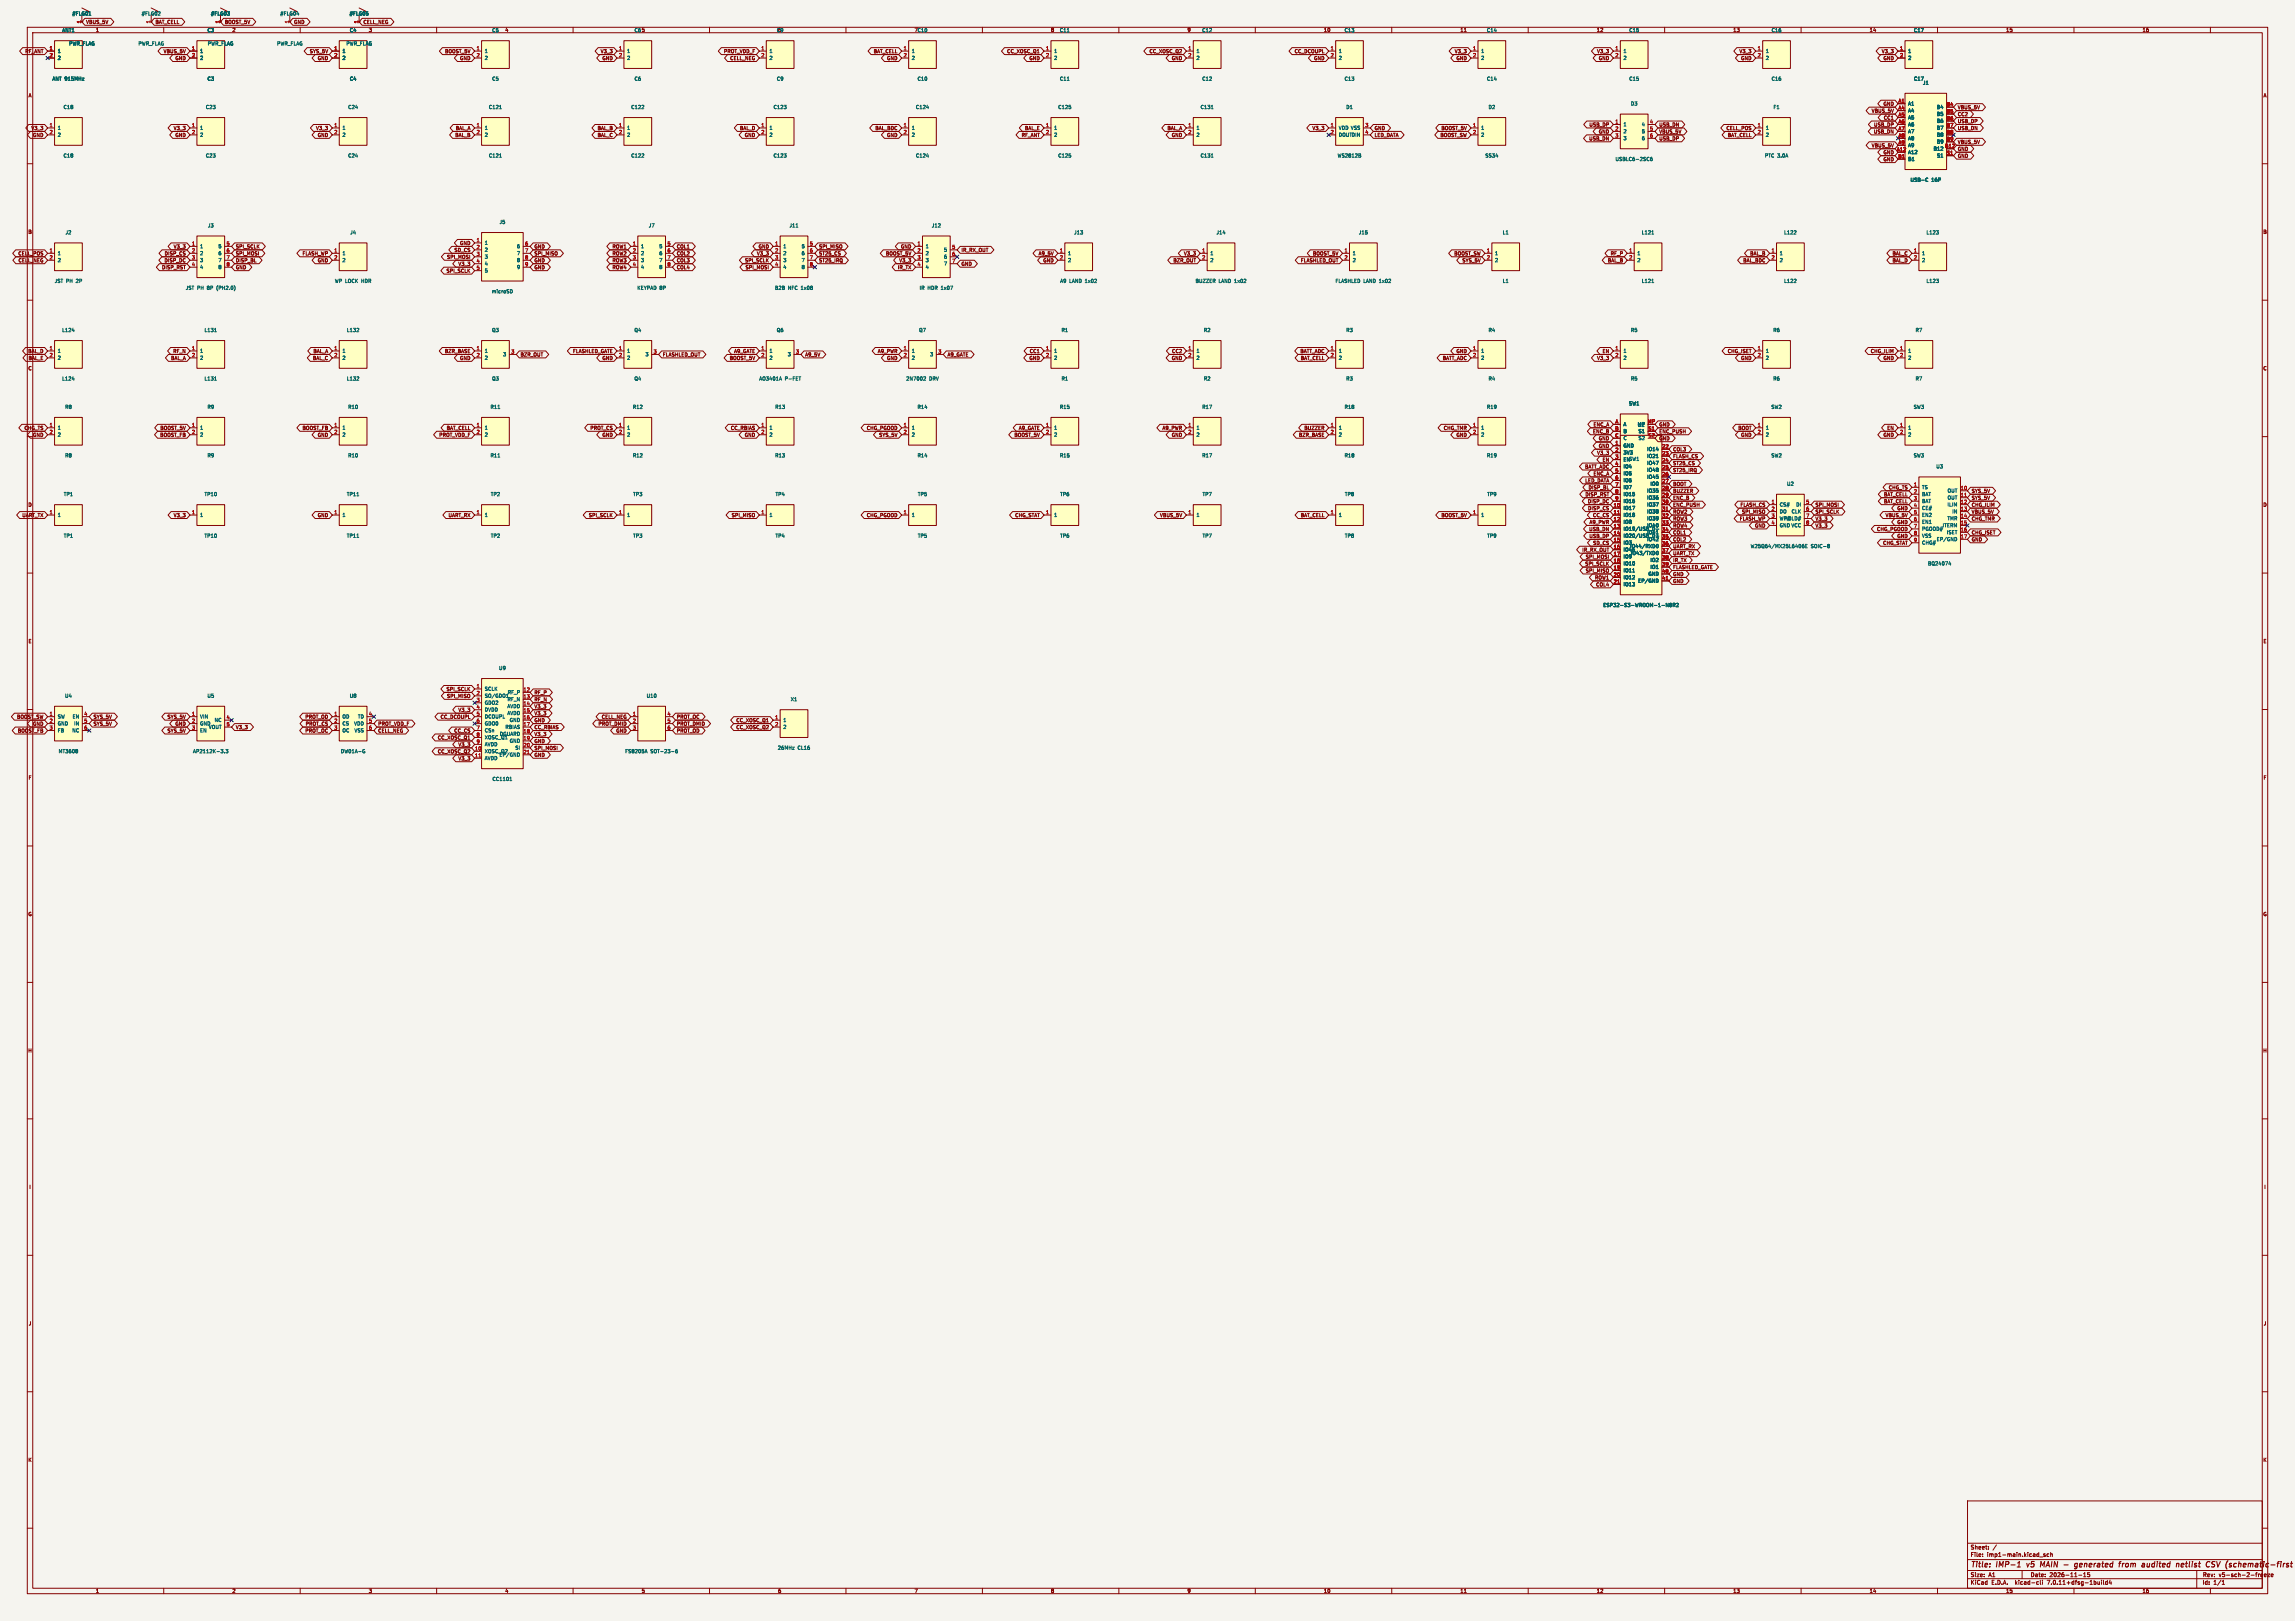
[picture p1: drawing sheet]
<svg xmlns="http://www.w3.org/2000/svg" width="841mm" height="594mm" viewBox="0 0 841 594" stroke-linecap="round" stroke-linejoin="round" font-family="sans-serif">
<defs><g id="words">
<g font-size="2.8" fill="#840000">
<text x="722" y="574.9">Title:</text>
<text x="731.7" y="574.9">IMP-1</text>
<text x="743.6" y="574.9">v5</text>
<text x="749.3" y="574.9">MAIN</text>
<text x="758.7" y="574.9">-</text>
<text x="763.5" y="574.9">generated</text>
<text x="780.6" y="574.9">from</text>
<text x="789.8" y="574.9">audited</text>
<text x="803.2" y="574.9">netlist</text>
<text x="814.9" y="574.9">CSV (schematic-firs</text>
</g>
<g font-size="2.1" fill="#840000">
<text x="722" y="568">Sheet:</text>
<text x="722" y="570.7">File:</text>
<text x="728.1" y="570.7">imp1-main.kicad_sch</text>
<text x="722" y="580.9">KiCad</text>
<text x="722" y="578.1">Size:</text>
<text x="728.7" y="578.1">A1</text>
<text x="729.7" y="580.9">E.D.A.</text>
<text x="738.6" y="580.9">kicad-cli</text>
<text x="744" y="578.1">Date:</text>
<text x="750.5" y="580.9">7.0.11+dfsg-1build4</text>
<text x="751" y="578.1">2026-11-15</text>
<text x="807" y="578.3">Rev:</text>
<text x="807" y="580.9">Id:</text>
<text x="811.1" y="580.9">1/1</text>
<text x="813.4" y="578.3">v5-sch-2-freeze</text>
</g>
<g font-size="1.8" fill="#006464">
<text x="26.4" y="5.9">#FLG01</text>
<text x="51.8" y="5.9">#FLG02</text>
<text x="77.2" y="5.9">#FLG03</text>
<text x="102.6" y="5.9">#FLG04</text>
<text x="128" y="5.9">#FLG05</text>
<text x="22.7" y="12">ANT1</text>
<text x="75.9" y="12">C3</text>
<text x="128.1" y="12">C4</text>
<text x="180.2" y="12">C5</text>
<text x="232.4" y="12">C6</text>
<text x="235" y="11.9">5</text>
<text x="284.5" y="12">C9</text>
<text x="285" y="11.9">6</text>
<text x="335" y="11.9">7C10</text>
<text x="388.3" y="12">C11</text>
<text x="440.4" y="12">C12</text>
<text x="492.6" y="12">C13</text>
<text x="544.7" y="12">C14</text>
<text x="596.9" y="12">C15</text>
<text x="649.1" y="12">C16</text>
<text x="701.2" y="12">C17</text>
<text x="25.2" y="16.9">PWR_FLAG</text>
<text x="50.6" y="16.9">PWR_FLAG</text>
<text x="76" y="16.9">PWR_FLAG</text>
<text x="101.4" y="16.9">PWR_FLAG</text>
<text x="126.8" y="16.9">PWR_FLAG</text>
<text x="21" y="19.6">1</text>
<text x="21" y="22.1">2</text>
<text x="73.2" y="19.6">1</text>
<text x="73.2" y="22.1">2</text>
<text x="125.3" y="19.6">1</text>
<text x="125.3" y="22.1">2</text>
<text x="177.5" y="19.6">1</text>
<text x="177.5" y="22.1">2</text>
<text x="229.7" y="19.6">1</text>
<text x="229.7" y="22.1">2</text>
<text x="281.8" y="19.6">1</text>
<text x="281.8" y="22.1">2</text>
<text x="334" y="19.6">1</text>
<text x="334" y="22.1">2</text>
<text x="386.1" y="19.6">1</text>
<text x="386.1" y="22.1">2</text>
<text x="438.3" y="19.6">1</text>
<text x="438.3" y="22.1">2</text>
<text x="490.5" y="19.6">1</text>
<text x="490.5" y="22.1">2</text>
<text x="542.6" y="19.6">1</text>
<text x="542.6" y="22.1">2</text>
<text x="594.8" y="19.6">1</text>
<text x="594.8" y="22.1">2</text>
<text x="646.9" y="19.6">1</text>
<text x="646.9" y="22.1">2</text>
<text x="699.1" y="19.6">1</text>
<text x="699.1" y="22.1">2</text>
<text x="19.1" y="29.8">ANT 915MHz</text>
<text x="75.9" y="29.8">C3</text>
<text x="128.1" y="29.8">C4</text>
<text x="180.2" y="29.8">C5</text>
<text x="232.4" y="29.8">C6</text>
<text x="284.5" y="29.8">C9</text>
<text x="336.1" y="29.8">C10</text>
<text x="388.3" y="29.8">C11</text>
<text x="440.4" y="29.8">C12</text>
<text x="492.6" y="29.8">C13</text>
<text x="544.7" y="29.8">C14</text>
<text x="596.9" y="29.8">C15</text>
<text x="649.1" y="29.8">C16</text>
<text x="701.2" y="29.8">C17</text>
<text x="704.5" y="31.2">J1</text>
<text x="23.1" y="40.1">C18</text>
<text x="75.3" y="40.1">C23</text>
<text x="127.5" y="40.1">C24</text>
<text x="179" y="40.1">C121</text>
<text x="231.2" y="40.1">C122</text>
<text x="283.3" y="40.1">C123</text>
<text x="335.5" y="40.1">C124</text>
<text x="387.6" y="40.1">C125</text>
<text x="439.8" y="40.1">C131</text>
<text x="493.2" y="40.1">D1</text>
<text x="545.3" y="40.1">D2</text>
<text x="597.5" y="38.9">D3</text>
<text x="649.7" y="40.1">F1</text>
<text x="699.1" y="38.9">A1</text>
<text x="699.1" y="41.4">A4</text>
<text x="709.6" y="40.1">B4</text>
<text x="21" y="47.8">1</text>
<text x="73.2" y="47.8">1</text>
<text x="125.3" y="47.8">1</text>
<text x="177.5" y="47.8">1</text>
<text x="229.7" y="47.8">1</text>
<text x="281.8" y="47.8">1</text>
<text x="334" y="47.8">1</text>
<text x="386.1" y="47.8">1</text>
<text x="438.3" y="47.8">1</text>
<text x="490.5" y="47.8">VDD VSS</text>
<text x="542.6" y="47.8">1</text>
<text x="594.8" y="46.5">1</text>
<text x="601.5" y="46.5">4</text>
<text x="646.9" y="47.8">1</text>
<text x="699.1" y="43.9">A5</text>
<text x="699.1" y="46.5">A6</text>
<text x="709.6" y="42.7">B5</text>
<text x="709.6" y="45.2">B6</text>
<text x="709.6" y="47.8">B7</text>
<text x="21" y="50.3">2</text>
<text x="73.2" y="50.3">2</text>
<text x="125.3" y="50.3">2</text>
<text x="177.5" y="50.3">2</text>
<text x="229.7" y="50.3">2</text>
<text x="281.8" y="50.3">2</text>
<text x="334" y="50.3">2</text>
<text x="386.1" y="50.3">2</text>
<text x="438.3" y="50.3">2</text>
<text x="490.5" y="50.3">DOUTDIN</text>
<text x="542.6" y="50.3">2</text>
<text x="594.8" y="49">2</text>
<text x="594.8" y="51.6">3</text>
<text x="601.5" y="49">5</text>
<text x="601.5" y="51.6">6</text>
<text x="646.9" y="50.3">2</text>
<text x="699.1" y="49">A7</text>
<text x="699.1" y="51.6">A8</text>
<text x="709.6" y="50.3">B8</text>
<text x="709.6" y="52.8">B9</text>
<text x="23.1" y="57.9">C18</text>
<text x="75.3" y="57.9">C23</text>
<text x="127.5" y="57.9">C24</text>
<text x="179" y="57.9">C121</text>
<text x="231.2" y="57.9">C122</text>
<text x="283.3" y="57.9">C123</text>
<text x="335.5" y="57.9">C124</text>
<text x="387.6" y="57.9">C125</text>
<text x="439.8" y="57.9">C131</text>
<text x="490" y="57.9">WS2812B</text>
<text x="544.2" y="57.9">SS34</text>
<text x="591.8" y="59.2">USBLC6-2SC6</text>
<text x="646.6" y="57.9">PTC 3.0A</text>
<text x="699.1" y="56.6">A12</text>
<text x="699.1" y="54.1">A9</text>
<text x="699.1" y="59.2">B1</text>
<text x="708.4" y="55.4">B12</text>
<text x="709.7" y="57.9">S1</text>
<text x="699.9" y="66.8">USB-C</text>
<text x="707.8" y="66.8">16P</text>
<text x="76" y="83.5">J3</text>
<text x="182.9" y="82.3">J5</text>
<text x="237.6" y="83.5">J7</text>
<text x="289.2" y="83.5">J11</text>
<text x="341.3" y="83.5">J12</text>
<text x="23.9" y="86.1">J2</text>
<text x="128.2" y="86.1">J4</text>
<text x="177.5" y="89.9">1</text>
<text x="393.5" y="86.1">J13</text>
<text x="445.6" y="86.1">J14</text>
<text x="497.8" y="86.1">J15</text>
<text x="550.5" y="86.1">L1</text>
<text x="601.5" y="86.1">L121</text>
<text x="653.7" y="86.1">L122</text>
<text x="705.8" y="86.1">L123</text>
<text x="21" y="93.7">1</text>
<text x="73.2" y="91.2">1</text>
<text x="73.2" y="93.7">2</text>
<text x="79.9" y="91.2">5</text>
<text x="79.9" y="93.7">6</text>
<text x="125.3" y="93.7">1</text>
<text x="177.5" y="92.4">2</text>
<text x="177.5" y="95">3</text>
<text x="189.3" y="91.2">6</text>
<text x="189.3" y="93.7">7</text>
<text x="234.7" y="91.2">1</text>
<text x="234.7" y="93.7">2</text>
<text x="241.5" y="91.2">5</text>
<text x="241.5" y="93.7">6</text>
<text x="286.9" y="91.2">1</text>
<text x="286.9" y="93.7">2</text>
<text x="293.6" y="91.2">5</text>
<text x="293.6" y="93.7">6</text>
<text x="339.1" y="91.2">1</text>
<text x="339.1" y="93.7">2</text>
<text x="345.8" y="92.4">5</text>
<text x="345.8" y="95">6</text>
<text x="391.2" y="93.7">1</text>
<text x="443.4" y="93.7">1</text>
<text x="495.5" y="93.7">1</text>
<text x="547.7" y="93.7">1</text>
<text x="599.9" y="93.7">1</text>
<text x="652" y="93.7">1</text>
<text x="704.2" y="93.7">1</text>
<text x="21" y="96.2">2</text>
<text x="73.2" y="96.2">3</text>
<text x="73.2" y="98.8">4</text>
<text x="79.9" y="96.2">7</text>
<text x="79.9" y="98.8">8</text>
<text x="125.3" y="96.2">2</text>
<text x="177.5" y="97.5">4</text>
<text x="177.5" y="100">5</text>
<text x="189.3" y="96.2">8</text>
<text x="189.3" y="98.8">9</text>
<text x="234.7" y="96.2">3</text>
<text x="234.7" y="98.8">4</text>
<text x="241.5" y="96.2">7</text>
<text x="241.5" y="98.8">8</text>
<text x="286.9" y="96.2">3</text>
<text x="286.9" y="98.8">4</text>
<text x="293.6" y="96.2">7</text>
<text x="293.6" y="98.8">8</text>
<text x="339.1" y="96.2">3</text>
<text x="339.1" y="98.8">4</text>
<text x="345.8" y="97.5">7</text>
<text x="391.2" y="96.2">2</text>
<text x="443.4" y="96.2">2</text>
<text x="495.5" y="96.2">2</text>
<text x="547.7" y="96.2">2</text>
<text x="599.9" y="96.2">2</text>
<text x="652" y="96.2">2</text>
<text x="704.2" y="96.2">2</text>
<text x="19.9" y="103.9">JST PH</text>
<text x="28" y="103.9">2P</text>
<text x="67.9" y="106.4">JST PH</text>
<text x="76" y="106.4">8P</text>
<text x="79.7" y="106.4">(PH2.0)</text>
<text x="122.6" y="103.9">WP LOCK</text>
<text x="132.5" y="103.9">HDR</text>
<text x="180.1" y="107.7">microSD</text>
<text x="233.4" y="106.4">KEYPAD 8P</text>
<text x="283.8" y="106.4">B2B</text>
<text x="288.8" y="106.4">NFC 1x08</text>
<text x="336.8" y="106.4">IR</text>
<text x="339.9" y="106.4">HDR 1x07</text>
<text x="388.4" y="103.9">A9</text>
<text x="391.8" y="103.9">LAND 1x02</text>
<text x="438" y="103.9">BUZZER</text>
<text x="446.6" y="103.9">LAND 1x02</text>
<text x="489.2" y="103.9">FLASHLED LAND 1x02</text>
<text x="550.5" y="103.9">L1</text>
<text x="601.5" y="103.9">L121</text>
<text x="653.7" y="103.9">L122</text>
<text x="705.8" y="103.9">L123</text>
<text x="22.7" y="121.9">L124</text>
<text x="74.8" y="121.9">L131</text>
<text x="127" y="121.9">L132</text>
<text x="180.2" y="121.9">Q3</text>
<text x="232.3" y="121.9">Q4</text>
<text x="284.5" y="121.9">Q6</text>
<text x="336.7" y="121.9">Q7</text>
<text x="388.9" y="121.9">R1</text>
<text x="441" y="121.9">R2</text>
<text x="493.2" y="121.9">R3</text>
<text x="545.3" y="121.9">R4</text>
<text x="597.5" y="121.9">R5</text>
<text x="649.7" y="121.9">R6</text>
<text x="701.8" y="121.9">R7</text>
<text x="21" y="129.5">1</text>
<text x="73.2" y="129.5">1</text>
<text x="125.3" y="129.5">1</text>
<text x="177.5" y="129.5">1</text>
<text x="184.2" y="130.7">3</text>
<text x="229.7" y="129.5">1</text>
<text x="236.4" y="130.7">3</text>
<text x="281.8" y="129.5">1</text>
<text x="288.5" y="130.7">3</text>
<text x="334" y="129.5">1</text>
<text x="340.7" y="130.7">3</text>
<text x="386.1" y="129.5">1</text>
<text x="438.3" y="129.5">1</text>
<text x="490.5" y="129.5">1</text>
<text x="542.6" y="129.5">1</text>
<text x="594.8" y="129.5">1</text>
<text x="646.9" y="129.5">1</text>
<text x="699.1" y="129.5">1</text>
<text x="21" y="132">2</text>
<text x="73.2" y="132">2</text>
<text x="125.3" y="132">2</text>
<text x="177.5" y="132">2</text>
<text x="229.7" y="132">2</text>
<text x="281.8" y="132">2</text>
<text x="334" y="132">2</text>
<text x="386.1" y="132">2</text>
<text x="438.3" y="132">2</text>
<text x="490.5" y="132">2</text>
<text x="542.6" y="132">2</text>
<text x="594.8" y="132">2</text>
<text x="646.9" y="132">2</text>
<text x="699.1" y="132">2</text>
<text x="22.7" y="139.6">L124</text>
<text x="74.8" y="139.6">L131</text>
<text x="127" y="139.6">L132</text>
<text x="180.2" y="139.6">Q3</text>
<text x="232.3" y="139.6">Q4</text>
<text x="278.1" y="139.6">AO3401A</text>
<text x="287.6" y="139.6">P-FET</text>
<text x="332" y="139.6">2N7002</text>
<text x="340.5" y="139.6">DRV</text>
<text x="388.9" y="139.6">R1</text>
<text x="441" y="139.6">R2</text>
<text x="493.2" y="139.6">R3</text>
<text x="545.3" y="139.6">R4</text>
<text x="597.5" y="139.6">R5</text>
<text x="649.7" y="139.6">R6</text>
<text x="701.8" y="139.6">R7</text>
<text x="596.8" y="148.7">SW1</text>
<text x="23.7" y="150">R8</text>
<text x="75.9" y="150">R9</text>
<text x="127.5" y="150">R10</text>
<text x="179.6" y="150">R11</text>
<text x="231.8" y="150">R12</text>
<text x="283.9" y="150">R13</text>
<text x="336.1" y="150">R14</text>
<text x="388.3" y="150">R15</text>
<text x="440.4" y="150">R17</text>
<text x="492.6" y="150">R18</text>
<text x="544.7" y="150">R19</text>
<text x="649" y="150">SW2</text>
<text x="701.1" y="150">SW3</text>
<text x="21" y="157.6">1</text>
<text x="21" y="160.2">2</text>
<text x="73.2" y="157.6">1</text>
<text x="73.2" y="160.2">2</text>
<text x="125.3" y="157.6">1</text>
<text x="125.3" y="160.2">2</text>
<text x="177.5" y="157.6">1</text>
<text x="177.5" y="160.2">2</text>
<text x="229.7" y="157.6">1</text>
<text x="229.7" y="160.2">2</text>
<text x="281.8" y="157.6">1</text>
<text x="281.8" y="160.2">2</text>
<text x="334" y="157.6">1</text>
<text x="334" y="160.2">2</text>
<text x="386.1" y="157.6">1</text>
<text x="386.1" y="160.2">2</text>
<text x="438.3" y="157.6">1</text>
<text x="438.3" y="160.2">2</text>
<text x="490.5" y="157.6">1</text>
<text x="490.5" y="160.2">2</text>
<text x="542.6" y="157.6">1</text>
<text x="542.6" y="160.2">2</text>
<text x="594.8" y="156.4">A</text>
<text x="594.8" y="158.9">B</text>
<text x="594.8" y="161.4">C</text>
<text x="600" y="156.4">MP</text>
<text x="600" y="156.6">U1</text>
<text x="600.3" y="158.9">S1</text>
<text x="600.3" y="161.4">S2</text>
<text x="646.9" y="157.6">1</text>
<text x="646.9" y="160.2">2</text>
<text x="699.1" y="157.6">1</text>
<text x="699.1" y="160.2">2</text>
<text x="23.7" y="167.8">R8</text>
<text x="75.9" y="167.8">R9</text>
<text x="127.5" y="167.8">R10</text>
<text x="179.6" y="167.8">R11</text>
<text x="231.8" y="167.8">R12</text>
<text x="283.9" y="167.8">R13</text>
<text x="336.1" y="167.8">R14</text>
<text x="388.3" y="167.8">R15</text>
<text x="440.4" y="167.8">R17</text>
<text x="492.6" y="167.8">R18</text>
<text x="544.7" y="167.8">R19</text>
<text x="594.8" y="164.2">GND</text>
<text x="594.8" y="166.7">3V3</text>
<text x="603.4" y="165.5">IO14</text>
<text x="649" y="167.8">SW2</text>
<text x="701.1" y="167.8">SW3</text>
<text x="594.8" y="169.3">ENSW1</text>
<text x="594.8" y="171.8">IO4</text>
<text x="603.4" y="168">IO21</text>
<text x="603.4" y="170.6">IO47</text>
<text x="603.4" y="173.1">IO48</text>
<text x="709.4" y="171.8">U3</text>
<text x="594.8" y="174.4">IO5</text>
<text x="594.8" y="176.9">IO6</text>
<text x="594.8" y="179.4">IO7</text>
<text x="603.4" y="175.6">IO45</text>
<text x="604.6" y="178.2">IO0</text>
<text x="654.7" y="178.2">U2</text>
<text x="704.2" y="179.4">TS</text>
<text x="23.3" y="182">TP1</text>
<text x="74.8" y="182">TP10</text>
<text x="127" y="182">TP11</text>
<text x="179.7" y="182">TP2</text>
<text x="231.9" y="182">TP3</text>
<text x="284.1" y="182">TP4</text>
<text x="336.2" y="182">TP5</text>
<text x="388.4" y="182">TP6</text>
<text x="440.5" y="182">TP7</text>
<text x="492.7" y="182">TP8</text>
<text x="544.9" y="182">TP9</text>
<text x="594.8" y="182">IO15</text>
<text x="594.8" y="184.5">IO16</text>
<text x="603.4" y="180.7">IO35</text>
<text x="603.4" y="183.3">IO36</text>
<text x="603.4" y="185.8">IO37</text>
<text x="652" y="185.8">CS#</text>
<text x="658.1" y="185.8">DI</text>
<text x="704.2" y="182">BAT</text>
<text x="704.2" y="184.5">BAT</text>
<text x="713.5" y="185.8">ILIM</text>
<text x="713.6" y="180.7">OUT</text>
<text x="713.6" y="183.3">OUT</text>
<text x="21" y="189.6">1</text>
<text x="73.2" y="189.6">1</text>
<text x="125.3" y="189.6">1</text>
<text x="177.5" y="189.6">1</text>
<text x="229.7" y="189.6">1</text>
<text x="281.8" y="189.6">1</text>
<text x="334" y="189.6">1</text>
<text x="386.1" y="189.6">1</text>
<text x="438.3" y="189.6">1</text>
<text x="490.5" y="189.6">1</text>
<text x="542.6" y="189.6">1</text>
<text x="594.8" y="187.1">IO17</text>
<text x="594.8" y="189.6">IO18</text>
<text x="603.4" y="188.3">IO38</text>
<text x="603.4" y="190.9">IO39</text>
<text x="652" y="188.3">DO</text>
<text x="652" y="190.9">WP#</text>
<text x="653.7" y="190.9">HOLD#</text>
<text x="656.4" y="188.3">CLK</text>
<text x="704.2" y="187.1">CE#</text>
<text x="704.2" y="189.6">EN2</text>
<text x="713.5" y="190.9">TMR</text>
<text x="715.2" y="188.3">IN</text>
<text x="23.3" y="197.2">TP1</text>
<text x="74.8" y="197.2">TP10</text>
<text x="127" y="197.2">TP11</text>
<text x="179.7" y="197.2">TP2</text>
<text x="231.9" y="197.2">TP3</text>
<text x="284.1" y="197.2">TP4</text>
<text x="336.2" y="197.2">TP5</text>
<text x="388.4" y="197.2">TP6</text>
<text x="440.5" y="197.2">TP7</text>
<text x="492.7" y="197.2">TP8</text>
<text x="544.9" y="197.2">TP9</text>
<text x="594.8" y="192.1">IO8</text>
<text x="594.8" y="194.7">IO19/USB_D-</text>
<text x="594.8" y="197.2">IO20/USB_D+</text>
<text x="603.4" y="193.4">IO40</text>
<text x="603.4" y="196">IO41</text>
<text x="652" y="193.4">GND VCC</text>
<text x="704.2" y="192.1">EN1</text>
<text x="704.2" y="194.7">PGOOD#</text>
<text x="704.2" y="197.2">VSS</text>
<text x="711.7" y="193.4">ITERM</text>
<text x="713.2" y="196">ISET</text>
<text x="594.8" y="199.8">IO3</text>
<text x="594.8" y="202.3">IO46</text>
<text x="597.1" y="201">IO44/RXD0</text>
<text x="597.4" y="203.6">IO43/TXD0</text>
<text x="603.4" y="198.5">IO42</text>
<text x="641.4" y="201">W25Q64/MX25L6406E</text>
<text x="663.6" y="201">SOIC-8</text>
<text x="704.2" y="199.8">CHG#</text>
<text x="709.6" y="198.5">EP/GND</text>
<text x="594.8" y="204.8">IO9</text>
<text x="594.8" y="207.4">IO10</text>
<text x="594.8" y="209.9">IO11</text>
<text x="604.6" y="206.1">IO2</text>
<text x="604.6" y="208.7">IO1</text>
<text x="706.4" y="207.4">BQ24074</text>
<text x="594.8" y="212.5">IO12</text>
<text x="594.8" y="215">IO13</text>
<text x="600.2" y="213.7">EP/GND</text>
<text x="603.9" y="211.2">GND</text>
<text x="587.4" y="222.6">ESP32-S3-WROOM-1-N8R2</text>
<text x="182.7" y="245.7">U9</text>
<text x="23.7" y="255.9">U4</text>
<text x="75.9" y="255.9">U5</text>
<text x="128" y="255.9">U8</text>
<text x="177.5" y="253.3">SCLK</text>
<text x="177.5" y="255.9">SO/GDO1</text>
<text x="185.8" y="257.1">RF_N</text>
<text x="185.9" y="254.6">RF_P</text>
<text x="236.8" y="255.9">U10</text>
<text x="289.6" y="257.1">X1</text>
<text x="21" y="263.5">SW</text>
<text x="26.5" y="263.5">EN</text>
<text x="73.2" y="263.5">VIN</text>
<text x="125.3" y="263.5">OD</text>
<text x="131" y="263.5">TD</text>
<text x="177.5" y="258.4">GDO2</text>
<text x="177.5" y="260.9">DVDD</text>
<text x="177.5" y="263.5">DCOUPL</text>
<text x="185.8" y="259.7">AVDD</text>
<text x="185.8" y="262.2">AVDD</text>
<text x="21" y="266">GND</text>
<text x="21" y="268.6">FB</text>
<text x="26.3" y="268.6">NC</text>
<text x="27" y="266">IN</text>
<text x="73.2" y="266">GND</text>
<text x="73.2" y="268.6">EN</text>
<text x="76.4" y="267.3">VOUT</text>
<text x="78.5" y="264.8">NC</text>
<text x="125.3" y="266">CS</text>
<text x="125.3" y="268.6">OC</text>
<text x="129.6" y="266">VDD</text>
<text x="129.8" y="268.6">VSS</text>
<text x="177.5" y="266">GDO0</text>
<text x="177.5" y="268.6">CSn</text>
<text x="183" y="269.8">DGUARD</text>
<text x="185.1" y="267.3">RBIAS</text>
<text x="186.6" y="264.8">GND</text>
<text x="286.9" y="264.8">1</text>
<text x="286.9" y="267.3">2</text>
<text x="177.5" y="271.1">XOSC_Q1</text>
<text x="177.5" y="273.6">AVDD</text>
<text x="186.6" y="272.4">GND</text>
<text x="188.7" y="274.9">SI</text>
<text x="284.9" y="274.9">26MHz</text>
<text x="292.3" y="274.9">CL16</text>
<text x="21.3" y="276.2">MT3608</text>
<text x="70.6" y="276.2">AP2112K-3.3</text>
<text x="124.8" y="276.2">DW01A-G</text>
<text x="177.5" y="276.2">XOSC_Q2</text>
<text x="177.5" y="278.7">AVDD</text>
<text x="182.9" y="277.5">EP/GND</text>
<text x="229" y="276.2">FS8205A</text>
<text x="238.4" y="276.2">SOT-23-6</text>
<text x="180.3" y="286.3">CC1101</text>
</g>
<g font-size="1.8" fill="#a90000">
<text x="29.7" y="8.7" transform="rotate(-90 29.7 8.7)">1</text>
<text x="55.1" y="8.7" transform="rotate(-90 55.1 8.7)">1</text>
<text x="80.5" y="8.7" transform="rotate(-90 80.5 8.7)">1</text>
<text x="105.9" y="8.7" transform="rotate(-90 105.9 8.7)">1</text>
<text x="131.3" y="8.7" transform="rotate(-90 131.3 8.7)">1</text>
<text x="18" y="18.5">1</text>
<text x="18" y="21">2</text>
<text x="70.2" y="18.5">1</text>
<text x="70.2" y="21">2</text>
<text x="122.3" y="18.5">1</text>
<text x="122.3" y="21">2</text>
<text x="174.5" y="18.5">1</text>
<text x="174.5" y="21">2</text>
<text x="226.7" y="18.5">1</text>
<text x="226.7" y="21">2</text>
<text x="278.8" y="18.5">1</text>
<text x="278.8" y="21">2</text>
<text x="331" y="18.5">1</text>
<text x="331" y="21">2</text>
<text x="383.1" y="18.5">1</text>
<text x="383.1" y="21">2</text>
<text x="435.3" y="18.5">1</text>
<text x="435.3" y="21">2</text>
<text x="487.5" y="18.5">1</text>
<text x="487.5" y="21">2</text>
<text x="539.6" y="18.5">1</text>
<text x="539.6" y="21">2</text>
<text x="591.8" y="18.5">1</text>
<text x="591.8" y="21">2</text>
<text x="643.9" y="18.5">1</text>
<text x="643.9" y="21">2</text>
<text x="696.1" y="18.5">1</text>
<text x="696.1" y="21">2</text>
<text x="695.6" y="37.7">A1</text>
<text x="695.6" y="40.3">A4</text>
<text x="713.2" y="39">B4</text>
<text x="713.2" y="41.6">B5</text>
<text x="18" y="46.6">1</text>
<text x="70.2" y="46.6">1</text>
<text x="122.3" y="46.6">1</text>
<text x="174.5" y="46.6">1</text>
<text x="226.7" y="46.6">1</text>
<text x="278.8" y="46.6">1</text>
<text x="331" y="46.6">1</text>
<text x="383.1" y="46.6">1</text>
<text x="435.3" y="46.6">1</text>
<text x="487.5" y="46.6">1</text>
<text x="500.2" y="46.6">3</text>
<text x="539.6" y="46.6">1</text>
<text x="591.8" y="45.4">1</text>
<text x="591.8" y="47.9">2</text>
<text x="604.5" y="45.4">4</text>
<text x="604.5" y="47.9">5</text>
<text x="643.9" y="46.6">1</text>
<text x="695.6" y="42.8">A5</text>
<text x="695.6" y="45.4">A6</text>
<text x="695.6" y="47.9">A7</text>
<text x="713.2" y="44.1">B6</text>
<text x="713.2" y="46.6">B7</text>
<text x="18" y="49.2">2</text>
<text x="70.2" y="49.2">2</text>
<text x="122.3" y="49.2">2</text>
<text x="174.5" y="49.2">2</text>
<text x="226.7" y="49.2">2</text>
<text x="278.8" y="49.2">2</text>
<text x="331" y="49.2">2</text>
<text x="383.1" y="49.2">2</text>
<text x="435.3" y="49.2">2</text>
<text x="487.5" y="49.2">2</text>
<text x="500.2" y="49.2">4</text>
<text x="539.6" y="49.2">2</text>
<text x="591.8" y="50.4">3</text>
<text x="604.5" y="50.4">6</text>
<text x="643.9" y="49.2">2</text>
<text x="695.6" y="50.4">A8</text>
<text x="695.6" y="53">A9</text>
<text x="713.2" y="49.2">B8</text>
<text x="713.2" y="51.7">B9</text>
<text x="695" y="55.5">A12</text>
<text x="695.5" y="58.1">B1</text>
<text x="712.6" y="54.3">B12</text>
<text x="713.3" y="56.8">S1</text>
<text x="174.5" y="88.8">1</text>
<text x="18" y="92.6">1</text>
<text x="18" y="95.1">2</text>
<text x="70.2" y="90">1</text>
<text x="70.2" y="92.6">2</text>
<text x="70.2" y="95.1">3</text>
<text x="82.9" y="90">5</text>
<text x="82.9" y="92.6">6</text>
<text x="82.9" y="95.1">7</text>
<text x="122.3" y="92.6">1</text>
<text x="122.3" y="95.1">2</text>
<text x="174.5" y="91.3">2</text>
<text x="174.5" y="93.8">3</text>
<text x="192.3" y="90">6</text>
<text x="192.3" y="92.6">7</text>
<text x="192.3" y="95.1">8</text>
<text x="231.7" y="90">1</text>
<text x="231.7" y="92.6">2</text>
<text x="231.7" y="95.1">3</text>
<text x="244.4" y="90">5</text>
<text x="244.4" y="92.6">6</text>
<text x="244.4" y="95.1">7</text>
<text x="283.9" y="90">1</text>
<text x="283.9" y="92.6">2</text>
<text x="283.9" y="95.1">3</text>
<text x="296.6" y="90">5</text>
<text x="296.6" y="92.6">6</text>
<text x="296.6" y="95.1">7</text>
<text x="336.1" y="90">1</text>
<text x="336.1" y="92.6">2</text>
<text x="336.1" y="95.1">3</text>
<text x="348.8" y="91.3">5</text>
<text x="348.8" y="93.8">6</text>
<text x="388.2" y="92.6">1</text>
<text x="388.2" y="95.1">2</text>
<text x="440.4" y="92.6">1</text>
<text x="440.4" y="95.1">2</text>
<text x="492.5" y="92.6">1</text>
<text x="492.5" y="95.1">2</text>
<text x="544.7" y="92.6">1</text>
<text x="544.7" y="95.1">2</text>
<text x="596.9" y="92.6">1</text>
<text x="596.9" y="95.1">2</text>
<text x="649" y="92.6">1</text>
<text x="649" y="95.1">2</text>
<text x="701.2" y="92.6">1</text>
<text x="701.2" y="95.1">2</text>
<text x="70.2" y="97.7">4</text>
<text x="82.9" y="97.7">8</text>
<text x="174.5" y="96.4">4</text>
<text x="174.5" y="98.9">5</text>
<text x="192.3" y="97.7">9</text>
<text x="231.7" y="97.7">4</text>
<text x="244.4" y="97.7">8</text>
<text x="283.9" y="97.7">4</text>
<text x="296.6" y="97.7">8</text>
<text x="336.1" y="97.7">4</text>
<text x="348.8" y="96.4">7</text>
<text x="18" y="128.4">1</text>
<text x="18" y="130.9">2</text>
<text x="70.2" y="128.4">1</text>
<text x="70.2" y="130.9">2</text>
<text x="122.3" y="128.4">1</text>
<text x="122.3" y="130.9">2</text>
<text x="174.5" y="128.4">1</text>
<text x="174.5" y="130.9">2</text>
<text x="187.2" y="129.6">3</text>
<text x="226.7" y="128.4">1</text>
<text x="226.7" y="130.9">2</text>
<text x="239.4" y="129.6">3</text>
<text x="278.8" y="128.4">1</text>
<text x="278.8" y="130.9">2</text>
<text x="291.5" y="129.6">3</text>
<text x="331" y="128.4">1</text>
<text x="331" y="130.9">2</text>
<text x="343.7" y="129.6">3</text>
<text x="383.1" y="128.4">1</text>
<text x="383.1" y="130.9">2</text>
<text x="435.3" y="128.4">1</text>
<text x="435.3" y="130.9">2</text>
<text x="487.5" y="128.4">1</text>
<text x="487.5" y="130.9">2</text>
<text x="539.6" y="128.4">1</text>
<text x="539.6" y="130.9">2</text>
<text x="591.8" y="128.4">1</text>
<text x="591.8" y="130.9">2</text>
<text x="643.9" y="128.4">1</text>
<text x="643.9" y="130.9">2</text>
<text x="696.1" y="128.4">1</text>
<text x="696.1" y="130.9">2</text>
<text x="591.8" y="155.2">A</text>
<text x="603.7" y="155.2">MP</text>
<text x="18" y="156.5">1</text>
<text x="18" y="159.1">2</text>
<text x="70.2" y="156.5">1</text>
<text x="70.2" y="159.1">2</text>
<text x="122.3" y="156.5">1</text>
<text x="122.3" y="159.1">2</text>
<text x="174.5" y="156.5">1</text>
<text x="174.5" y="159.1">2</text>
<text x="226.7" y="156.5">1</text>
<text x="226.7" y="159.1">2</text>
<text x="278.8" y="156.5">1</text>
<text x="278.8" y="159.1">2</text>
<text x="331" y="156.5">1</text>
<text x="331" y="159.1">2</text>
<text x="383.1" y="156.5">1</text>
<text x="383.1" y="159.1">2</text>
<text x="435.3" y="156.5">1</text>
<text x="435.3" y="159.1">2</text>
<text x="487.5" y="156.5">1</text>
<text x="487.5" y="159.1">2</text>
<text x="539.6" y="156.5">1</text>
<text x="539.6" y="159.1">2</text>
<text x="591.8" y="157.8">B</text>
<text x="591.8" y="160.3">C</text>
<text x="603.9" y="157.8">S1</text>
<text x="603.9" y="160.3">S2</text>
<text x="643.9" y="156.5">1</text>
<text x="643.9" y="159.1">2</text>
<text x="696.1" y="156.5">1</text>
<text x="696.1" y="159.1">2</text>
<text x="591.8" y="163.1">1</text>
<text x="591.8" y="165.6">2</text>
<text x="609" y="164.4">22</text>
<text x="609" y="166.9">23</text>
<text x="591.8" y="168.2">3</text>
<text x="591.8" y="170.7">4</text>
<text x="591.8" y="173.2">5</text>
<text x="609" y="169.4">24</text>
<text x="609" y="172">25</text>
<text x="591.8" y="175.8">6</text>
<text x="591.8" y="178.3">7</text>
<text x="609" y="174.5">26</text>
<text x="609" y="177.1">27</text>
<text x="609" y="179.6">28</text>
<text x="701.2" y="178.3">1</text>
<text x="718.4" y="179.6">10</text>
<text x="591.2" y="185.9">10</text>
<text x="591.8" y="180.9">8</text>
<text x="591.8" y="183.4">9</text>
<text x="609" y="182.1">29</text>
<text x="609" y="184.7">30</text>
<text x="649" y="184.7">1</text>
<text x="661.7" y="184.7">5</text>
<text x="701.2" y="180.9">2</text>
<text x="701.2" y="183.4">3</text>
<text x="701.2" y="185.9">4</text>
<text x="718.4" y="182.1">11</text>
<text x="718.4" y="184.7">12</text>
<text x="18" y="188.5">1</text>
<text x="70.2" y="188.5">1</text>
<text x="122.3" y="188.5">1</text>
<text x="174.5" y="188.5">1</text>
<text x="226.7" y="188.5">1</text>
<text x="278.8" y="188.5">1</text>
<text x="331" y="188.5">1</text>
<text x="383.1" y="188.5">1</text>
<text x="435.3" y="188.5">1</text>
<text x="487.5" y="188.5">1</text>
<text x="539.6" y="188.5">1</text>
<text x="591.2" y="188.5">11</text>
<text x="591.2" y="191">12</text>
<text x="609" y="187.2">31</text>
<text x="609" y="189.8">32</text>
<text x="649" y="187.2">2</text>
<text x="649" y="189.8">3</text>
<text x="661.7" y="187.2">6</text>
<text x="661.7" y="189.8">7</text>
<text x="701.2" y="188.5">5</text>
<text x="701.2" y="191">6</text>
<text x="718.4" y="187.2">13</text>
<text x="718.4" y="189.8">14</text>
<text x="591.2" y="193.6">13</text>
<text x="591.2" y="196.1">14</text>
<text x="609" y="192.3">33</text>
<text x="609" y="194.8">34</text>
<text x="609" y="197.4">35</text>
<text x="649" y="192.3">4</text>
<text x="661.7" y="192.3">8</text>
<text x="701.2" y="193.6">7</text>
<text x="701.2" y="196.1">8</text>
<text x="718.4" y="192.3">15</text>
<text x="718.4" y="194.8">16</text>
<text x="718.4" y="197.4">17</text>
<text x="591.2" y="198.6">15</text>
<text x="591.2" y="201.2">16</text>
<text x="591.2" y="203.7">17</text>
<text x="609" y="199.9">36</text>
<text x="609" y="202.5">37</text>
<text x="701.2" y="198.6">9</text>
<text x="591.2" y="206.3">18</text>
<text x="591.2" y="208.8">19</text>
<text x="609" y="205">38</text>
<text x="609" y="207.5">39</text>
<text x="591.2" y="211.3">20</text>
<text x="591.2" y="213.9">21</text>
<text x="609" y="210.1">40</text>
<text x="609" y="212.6">41</text>
<text x="174.5" y="252.2">1</text>
<text x="174.5" y="254.7">2</text>
<text x="174.5" y="257.3">3</text>
<text x="191.7" y="253.5">12</text>
<text x="191.7" y="256">13</text>
<text x="18" y="262.4">1</text>
<text x="30.7" y="262.4">4</text>
<text x="70.2" y="262.4">1</text>
<text x="82.9" y="263.6">4</text>
<text x="122.3" y="262.4">1</text>
<text x="135" y="262.4">4</text>
<text x="174.5" y="259.8">4</text>
<text x="174.5" y="262.4">5</text>
<text x="191.7" y="258.6">14</text>
<text x="191.7" y="261.1">15</text>
<text x="191.7" y="263.6">16</text>
<text x="231.7" y="262.4">1</text>
<text x="244.4" y="262.4">4</text>
<text x="283.9" y="263.6">1</text>
<text x="18" y="264.9">2</text>
<text x="18" y="267.4">3</text>
<text x="30.7" y="264.9">5</text>
<text x="30.7" y="267.4">6</text>
<text x="70.2" y="264.9">2</text>
<text x="70.2" y="267.4">3</text>
<text x="82.9" y="266.2">5</text>
<text x="122.3" y="264.9">2</text>
<text x="122.3" y="267.4">3</text>
<text x="135" y="264.9">5</text>
<text x="135" y="267.4">6</text>
<text x="174.5" y="264.9">6</text>
<text x="174.5" y="267.4">7</text>
<text x="174.5" y="270">8</text>
<text x="191.7" y="266.2">17</text>
<text x="191.7" y="268.7">18</text>
<text x="231.7" y="264.9">2</text>
<text x="231.7" y="267.4">3</text>
<text x="244.4" y="264.9">5</text>
<text x="244.4" y="267.4">6</text>
<text x="283.9" y="266.2">2</text>
<text x="173.9" y="275.1">10</text>
<text x="174.5" y="272.5">9</text>
<text x="191.7" y="271.3">19</text>
<text x="191.7" y="273.8">20</text>
<text x="173.9" y="277.6">11</text>
<text x="191.7" y="276.3">21</text>
</g>
<g font-size="1.8" fill="#840000">
<text x="31.4" y="9">VBUS_5V</text>
<text x="35" y="11.9">1</text>
<text x="56.8" y="9">BAT_CELL</text>
<text x="82.2" y="9">BOOST_5V</text>
<text x="85" y="11.9">2</text>
<text x="107.6" y="9">GND</text>
<text x="133" y="9">CELL_NEG</text>
<text x="135" y="11.9">3</text>
<text x="185" y="11.9">4</text>
<text x="385" y="11.9">8</text>
<text x="435" y="11.9">9</text>
<text x="485" y="11.9">10</text>
<text x="535" y="11.9">11</text>
<text x="585" y="11.9">12</text>
<text x="635" y="11.9">13</text>
<text x="685" y="11.9">14</text>
<text x="735" y="11.9">15</text>
<text x="785" y="11.9">16</text>
<text x="9.1" y="19.7">RF_ANT</text>
<text x="59.8" y="19.7">VBUS_5V</text>
<text x="64.1" y="22.2">GND</text>
<text x="113.4" y="19.7">SYS_5V</text>
<text x="116.3" y="22.2">GND</text>
<text x="162.9" y="19.7">BOOST_5V</text>
<text x="168.4" y="22.2">GND</text>
<text x="220" y="19.7">V3_3</text>
<text x="220.6" y="22.2">GND</text>
<text x="265.1" y="19.7">PROT_VDD_F</text>
<text x="267.4" y="22.2">CELL_NEG</text>
<text x="320" y="19.7">BAT_CELL</text>
<text x="324.9" y="22.2">GND</text>
<text x="368.9" y="19.7">CC_XOSC_Q1</text>
<text x="377.1" y="22.2">GND</text>
<text x="421.1" y="19.7">CC_XOSC_Q2</text>
<text x="429.2" y="22.2">GND</text>
<text x="474.3" y="19.7">CC_DCOUPL</text>
<text x="481.4" y="22.2">GND</text>
<text x="533" y="19.7">V3_3</text>
<text x="533.6" y="22.2">GND</text>
<text x="585.1" y="19.7">V3_3</text>
<text x="585.7" y="22.2">GND</text>
<text x="637.3" y="19.7">V3_3</text>
<text x="637.9" y="22.2">GND</text>
<text x="689.4" y="19.7">V3_3</text>
<text x="690" y="22.2">GND</text>
<text x="10.3" y="35.9">A</text>
<text x="829.3" y="35.9">A</text>
<text x="685.7" y="41.5">VBUS_5V</text>
<text x="690" y="39">GND</text>
<text x="717.3" y="40.2">VBUS_5V</text>
<text x="11.4" y="47.8">V3_3</text>
<text x="63.5" y="47.8">V3_3</text>
<text x="115.7" y="47.8">V3_3</text>
<text x="166.9" y="47.8">BAL_A</text>
<text x="218.8" y="47.8">BAL_B</text>
<text x="271" y="47.8">BAL_D</text>
<text x="320.6" y="47.8">BAL_BDC</text>
<text x="375.4" y="47.8">BAL_E</text>
<text x="427.7" y="47.8">BAL_A</text>
<text x="480.8" y="47.8">V3_3</text>
<text x="503.6" y="47.8">GND</text>
<text x="528.1" y="47.8">BOOST_5V</text>
<text x="582.3" y="46.6">USB_DP</text>
<text x="607.9" y="46.6">USB_DN</text>
<text x="632.5" y="47.8">CELL_POS</text>
<text x="686.6" y="46.6">USB_DP</text>
<text x="690.2" y="44">CC1</text>
<text x="717.3" y="42.8">CC2</text>
<text x="717.3" y="45.3">USB_DP</text>
<text x="717.3" y="47.8">USB_DN</text>
<text x="12" y="50.4">GND</text>
<text x="64.1" y="50.4">GND</text>
<text x="116.3" y="50.4">GND</text>
<text x="166.7" y="50.4">BAL_B</text>
<text x="218.8" y="50.4">BAL_C</text>
<text x="272.8" y="50.4">GND</text>
<text x="324.9" y="50.4">GND</text>
<text x="374.2" y="50.4">RF_ANT</text>
<text x="429.2" y="50.4">GND</text>
<text x="503.6" y="50.4">LED_DATA</text>
<text x="527.7" y="50.4">BOOST_SW</text>
<text x="582.2" y="51.7">USB_DN</text>
<text x="585.7" y="49.1">GND</text>
<text x="607.9" y="51.7">USB_DP</text>
<text x="607.9" y="49.1">VBUS_5V</text>
<text x="633" y="50.4">BAT_CELL</text>
<text x="686.5" y="49.1">USB_DN</text>
<text x="717.3" y="52.9">VBUS_5V</text>
<text x="685.7" y="54.2">VBUS_5V</text>
<text x="690" y="59.3">GND</text>
<text x="690" y="56.7">GND</text>
<text x="717.3" y="58">GND</text>
<text x="717.3" y="55.5">GND</text>
<text x="10.3" y="85.9">B</text>
<text x="168.4" y="90">GND</text>
<text x="829.2" y="85.9">B</text>
<text x="6.6" y="93.8">CELL_POS</text>
<text x="60.2" y="93.8">DISP_CS</text>
<text x="63.5" y="91.2">V3_3</text>
<text x="86.3" y="91.2">SPI_SCLK</text>
<text x="86.3" y="93.8">SPI_MOSI</text>
<text x="110.7" y="93.8">FLASH_WP</text>
<text x="163.7" y="95.1">SPI_MOSI</text>
<text x="166.4" y="92.5">SD_CS</text>
<text x="195.7" y="91.2">GND</text>
<text x="195.7" y="93.8">SPI_MISO</text>
<text x="224.3" y="93.8">ROW2</text>
<text x="224.3" y="91.2">ROW1</text>
<text x="247.8" y="91.2">COL1</text>
<text x="247.8" y="93.8">COL2</text>
<text x="277.2" y="93.8">V3_3</text>
<text x="277.8" y="91.2">GND</text>
<text x="300" y="93.8">ST25_CS</text>
<text x="300" y="91.2">SPI_MISO</text>
<text x="324.5" y="93.8">BOOST_5V</text>
<text x="330" y="91.2">GND</text>
<text x="352.2" y="92.5">IR_RX_OUT</text>
<text x="380.5" y="93.8">A9_5V</text>
<text x="433.7" y="93.8">V3_3</text>
<text x="481" y="93.8">BOOST_5V</text>
<text x="532.8" y="93.8">BOOST_SW</text>
<text x="590.1" y="93.8">RF_P</text>
<text x="641.2" y="93.8">BAL_B</text>
<text x="693.4" y="93.8">BAL_C</text>
<text x="6.6" y="96.3">CELL_NEG</text>
<text x="59.2" y="98.9">DISP_RST</text>
<text x="60.1" y="96.3">DISP_DC</text>
<text x="86.3" y="96.3">DISP_BL</text>
<text x="86.3" y="98.9">GND</text>
<text x="116.3" y="96.3">GND</text>
<text x="163.5" y="100.1">SPI_SCLK</text>
<text x="167.8" y="97.6">V3_3</text>
<text x="195.7" y="96.3">GND</text>
<text x="195.7" y="98.9">GND</text>
<text x="224.3" y="98.9">ROW4</text>
<text x="224.3" y="96.3">ROW3</text>
<text x="247.8" y="96.3">COL3</text>
<text x="247.8" y="98.9">COL4</text>
<text x="272.9" y="96.3">SPI_SCLK</text>
<text x="273.1" y="98.9">SPI_MOSI</text>
<text x="300" y="96.3">ST25_IRQ</text>
<text x="328.8" y="98.9">IR_TX</text>
<text x="329.4" y="96.3">V3_3</text>
<text x="352.2" y="97.6">GND</text>
<text x="382.2" y="96.3">GND</text>
<text x="429.8" y="96.3">BZR_OUT</text>
<text x="476.6" y="96.3">FLASHLED_OUT</text>
<text x="535.7" y="96.3">SYS_5V</text>
<text x="589" y="96.3">BAL_B</text>
<text x="638.7" y="96.3">BAL_BDC</text>
<text x="693.4" y="96.3">BAL_D</text>
<text x="10.2" y="129.6">BAL_D</text>
<text x="63.3" y="129.6">RF_N</text>
<text x="114.7" y="129.6">BAL_A</text>
<text x="162.9" y="129.6">BZR_BASE</text>
<text x="190.6" y="130.8">BZR_OUT</text>
<text x="209.8" y="129.6">FLASHLED_GATE</text>
<text x="242.8" y="130.8">FLASHLED_OUT</text>
<text x="268.9" y="129.6">A9_GATE</text>
<text x="294.9" y="130.8">A9_5V</text>
<text x="321.5" y="129.6">A9_PWR</text>
<text x="347.1" y="130.8">A9_GATE</text>
<text x="377.2" y="129.6">CC1</text>
<text x="429.4" y="129.6">CC2</text>
<text x="476.4" y="129.6">BATT_ADC</text>
<text x="533.6" y="129.6">GND</text>
<text x="587.1" y="129.6">EN</text>
<text x="633" y="129.6">CHG_ISET</text>
<text x="685.4" y="129.6">CHG_ILIM</text>
<text x="10.3" y="135.9">C</text>
<text x="10.3" y="132.1">BAL_E</text>
<text x="62.5" y="132.1">BAL_A</text>
<text x="114.5" y="132.1">BAL_C</text>
<text x="168.4" y="132.1">GND</text>
<text x="220.6" y="132.1">GND</text>
<text x="267.3" y="132.1">BOOST_5V</text>
<text x="324.9" y="132.1">GND</text>
<text x="377.1" y="132.1">GND</text>
<text x="429.2" y="132.1">GND</text>
<text x="476.5" y="132.1">BAT_CELL</text>
<text x="528.5" y="132.1">BATT_ADC</text>
<text x="585.1" y="132.1">V3_3</text>
<text x="637.9" y="132.1">GND</text>
<text x="690" y="132.1">GND</text>
<text x="829.2" y="135.9">C</text>
<text x="8.8" y="157.7">CHG_TS</text>
<text x="12" y="160.3">GND</text>
<text x="58.6" y="160.3">BOOST_FB</text>
<text x="58.6" y="157.7">BOOST_5V</text>
<text x="110.7" y="157.7">BOOST_FB</text>
<text x="116.3" y="160.3">GND</text>
<text x="160.8" y="160.3">PROT_VDD_F</text>
<text x="163.5" y="157.7">BAT_CELL</text>
<text x="216.2" y="157.7">PROT_CS</text>
<text x="220.6" y="160.3">GND</text>
<text x="267.7" y="157.7">CC_RBIAS</text>
<text x="272.8" y="160.3">GND</text>
<text x="317.5" y="157.7">CHG_PGOOD</text>
<text x="322" y="160.3">SYS_5V</text>
<text x="371.6" y="160.3">BOOST_5V</text>
<text x="373.2" y="157.7">A9_GATE</text>
<text x="425.9" y="157.7">A9_PWR</text>
<text x="429.2" y="160.3">GND</text>
<text x="475.8" y="160.3">BZR_BASE</text>
<text x="477.8" y="157.7">BUZZER</text>
<text x="528.9" y="157.7">CHG_TMR</text>
<text x="533.6" y="160.3">GND</text>
<text x="583.6" y="159">ENC_B</text>
<text x="583.8" y="156.5">ENC_A</text>
<text x="585.7" y="161.5">GND</text>
<text x="607.9" y="156.5">GND</text>
<text x="607.9" y="161.5">GND</text>
<text x="607.9" y="159">ENC_PUSH</text>
<text x="636.8" y="157.7">BOOT</text>
<text x="637.9" y="160.3">GND</text>
<text x="690" y="160.3">GND</text>
<text x="691.4" y="157.7">EN</text>
<text x="585.1" y="166.8">V3_3</text>
<text x="585.7" y="164.3">GND</text>
<text x="613" y="165.6">COL3</text>
<text x="580.7" y="171.9">BATT_ADC</text>
<text x="587.1" y="169.4">EN</text>
<text x="613" y="168.1">FLASH_CS</text>
<text x="613" y="173.2">ST25_IRQ</text>
<text x="613" y="170.6">ST25_CS</text>
<text x="580.8" y="177">LED_DATA</text>
<text x="582" y="179.5">DISP_BL</text>
<text x="583.8" y="174.5">ENC_A</text>
<text x="613" y="178.3">BOOT</text>
<text x="692" y="179.5">CHG_TS</text>
<text x="10.3" y="185.9">D</text>
<text x="580.8" y="182.1">DISP_RST</text>
<text x="581.7" y="184.6">DISP_DC</text>
<text x="613" y="185.9">ENC_PUSH</text>
<text x="613" y="183.3">ENC_B</text>
<text x="613" y="180.8">BUZZER</text>
<text x="637.6" y="185.9">FLASH_CS</text>
<text x="665.1" y="185.9">SPI_MOSI</text>
<text x="690.2" y="184.6">BAT_CELL</text>
<text x="690.2" y="182.1">BAT_CELL</text>
<text x="722.4" y="185.9">CHG_ILIM</text>
<text x="722.4" y="180.8">SYS_5V</text>
<text x="722.4" y="183.3">SYS_5V</text>
<text x="829.2" y="185.9">D</text>
<text x="8" y="189.7">UART_TX</text>
<text x="63.5" y="189.7">V3_3</text>
<text x="116.3" y="189.7">GND</text>
<text x="164.2" y="189.7">UART_RX</text>
<text x="215.6" y="189.7">SPI_SCLK</text>
<text x="268" y="189.7">SPI_MISO</text>
<text x="317.5" y="189.7">CHG_PGOOD</text>
<text x="371.9" y="189.7">CHG_STAT</text>
<text x="424.9" y="189.7">VBUS_5V</text>
<text x="476.5" y="189.7">BAT_CELL</text>
<text x="528.1" y="189.7">BOOST_5V</text>
<text x="581.8" y="187.2">DISP_CS</text>
<text x="583.6" y="189.7">CC_CS</text>
<text x="613" y="191">ROW3</text>
<text x="613" y="188.4">ROW2</text>
<text x="637.4" y="191">FLASH_WP</text>
<text x="638.2" y="188.4">SPI_MISO</text>
<text x="665.1" y="188.4">SPI_SCLK</text>
<text x="665.1" y="191">V3_3</text>
<text x="690.8" y="189.7">VBUS_5V</text>
<text x="695.1" y="187.2">GND</text>
<text x="722.4" y="188.4">VBUS_5V</text>
<text x="722.4" y="191">CHG_TMR</text>
<text x="582.2" y="194.8">USB_DN</text>
<text x="582.3" y="197.3">USB_DP</text>
<text x="582.3" y="192.2">A9_PWR</text>
<text x="613" y="193.5">ROW4</text>
<text x="613" y="196">COL1</text>
<text x="643" y="193.5">GND</text>
<text x="665.1" y="193.5">V3_3</text>
<text x="687.7" y="194.8">CHG_PGOOD</text>
<text x="695.1" y="197.3">GND</text>
<text x="695.1" y="192.2">GND</text>
<text x="722.4" y="196">CHG_ISET</text>
<text x="579.7" y="202.4">IR_RX_OUT</text>
<text x="583.7" y="199.9">SD_CS</text>
<text x="613" y="203.7">UART_TX</text>
<text x="613" y="201.1">UART_RX</text>
<text x="613" y="198.6">COL2</text>
<text x="689.9" y="199.9">CHG_STAT</text>
<text x="722.4" y="198.6">GND</text>
<text x="580.8" y="207.5">SPI_SCLK</text>
<text x="580.9" y="204.9">SPI_MOSI</text>
<text x="613" y="206.2">IR_TX</text>
<text x="613" y="208.7">FLASHLED_GATE</text>
<text x="580.9" y="210">SPI_MISO</text>
<text x="584.3" y="212.6">ROW1</text>
<text x="584.7" y="215.1">COL4</text>
<text x="613" y="213.8">GND</text>
<text x="613" y="211.3">GND</text>
<text x="10.3" y="235.9">E</text>
<text x="829.3" y="235.9">E</text>
<text x="163.5" y="253.4">SPI_SCLK</text>
<text x="163.7" y="256">SPI_MISO</text>
<text x="195.7" y="254.7">RF_P</text>
<text x="195.7" y="257.2">RF_N</text>
<text x="6.1" y="263.6">BOOST_SW</text>
<text x="34.1" y="263.6">SYS_5V</text>
<text x="61.2" y="263.6">SYS_5V</text>
<text x="111.7" y="263.6">PROT_OD</text>
<text x="161.3" y="263.6">CC_DCOUPL</text>
<text x="167.8" y="261">V3_3</text>
<text x="195.7" y="259.8">V3_3</text>
<text x="195.7" y="262.3">V3_3</text>
<text x="220.4" y="263.6">CELL_NEG</text>
<text x="247.8" y="263.6">PROT_OC</text>
<text x="6.4" y="268.7">BOOST_FB</text>
<text x="12" y="266.1">GND</text>
<text x="34.1" y="266.1">SYS_5V</text>
<text x="61.2" y="268.7">SYS_5V</text>
<text x="64.1" y="266.1">GND</text>
<text x="86.3" y="267.4">V3_3</text>
<text x="111.7" y="268.7">PROT_OC</text>
<text x="111.9" y="266.1">PROT_CS</text>
<text x="138.4" y="268.7">CELL_NEG</text>
<text x="138.4" y="266.1">PROT_VDD_F</text>
<text x="166.3" y="268.7">CC_CS</text>
<text x="195.7" y="264.8">GND</text>
<text x="195.7" y="269.9">V3_3</text>
<text x="195.7" y="267.4">CC_RBIAS</text>
<text x="219.1" y="266.1">PROT_DMID</text>
<text x="225.7" y="268.7">GND</text>
<text x="247.8" y="268.7">PROT_OD</text>
<text x="247.8" y="266.1">PROT_DMID</text>
<text x="269.7" y="267.4">CC_XOSC_Q2</text>
<text x="269.7" y="264.8">CC_XOSC_Q1</text>
<text x="160.3" y="271.2">CC_XOSC_Q1</text>
<text x="167.8" y="273.7">V3_3</text>
<text x="195.7" y="275">SPI_MOSI</text>
<text x="195.7" y="272.5">GND</text>
<text x="160.3" y="276.3">CC_XOSC_Q2</text>
<text x="167.8" y="278.8">V3_3</text>
<text x="195.7" y="277.5">GND</text>
<text x="10.3" y="285.9">F</text>
<text x="829.3" y="285.9">F</text>
<text x="10.3" y="335.9">G</text>
<text x="829.2" y="335.9">G</text>
<text x="10.2" y="385.9">H</text>
<text x="829.2" y="385.9">H</text>
<text x="10.6" y="435.9">I</text>
<text x="829.6" y="435.9">I</text>
<text x="10.4" y="485.9">J</text>
<text x="829.4" y="485.9">J</text>
<text x="10.3" y="535.9">K</text>
<text x="829.2" y="535.9">K</text>
<text x="35" y="583.9">1</text>
<text x="85" y="583.9">2</text>
<text x="135" y="583.9">3</text>
<text x="185" y="583.9">4</text>
<text x="235" y="583.9">5</text>
<text x="285" y="583.9">6</text>
<text x="335" y="583.9">7</text>
<text x="385" y="583.9">8</text>
<text x="435" y="583.9">9</text>
<text x="485" y="583.9">10</text>
<text x="535" y="583.9">11</text>
<text x="585" y="583.9">12</text>
<text x="635" y="583.9">13</text>
<text x="685" y="583.9">14</text>
<text x="735" y="583.9">15</text>
<text x="785" y="583.9">16</text>
</g>
</g></defs>
<path d="M0 0h841v594h-841z" fill="#f5f4ef" stroke="#f5f4ef" stroke-width=".37"/>
<g fill="none" stroke="#840000" stroke-width=".37">
<path d="M8.3 17.5h8l1.2 1.2-1.2 1.3h-8l-1.1-1.3zM10 10h821v574h-821zM12 12h817v570h-817zM17.5 18.7h2.5M20 14.9h10.2v10.2h-10.2zM30 2.9l2.5 1.3-2.5 1.3v2.5M31.1 6.7h9.5l1.1 1.3-1.1 1.3h-9.5l-1.1-1.3zM55.4 2.9l2.5 1.3-2.5 1.3v2.5M56.5 6.7h10.1l1.1 1.3-1.1 1.3h-10.1l-1.1-1.3zM59 17.5h9.5l1.1 1.2-1.1 1.3h-9.5l-1.1-1.3zM60 10v2M63.3 20h5.2l1.1 1.3-1.1 1.2h-5.2l-1.1-1.2z"/>
<path d="M69.6 18.7h2.6M72.2 14.9h10.1v10.2h-10.1zM80.8 2.9l2.5 1.3-2.5 1.3v2.5M81.9 6.7h10.7l1.1 1.3-1.1 1.3h-10.7l-1.1-1.3zM106.2 2.9l2.5 1.3-2.5 1.3v2.5M107.3 6.7h5.2l1.1 1.3-1.1 1.3h-5.2l-1.1-1.3zM110 10v2M112.6 17.5h8.1l1.1 1.2-1.1 1.3h-8.1l-1.1-1.3zM115.5 20h5.2l1.1 1.3-1.1 1.2h-5.2l-1.1-1.2zM121.8 18.7h2.5M124.3 14.9h10.2v10.2h-10.2zM131.6 2.9l2.5 1.3-2.5 1.3v2.5"/>
<path d="M132.7 6.7h10.5l1.1 1.3-1.1 1.3h-10.5l-1.1-1.3zM160 10v2M162.1 17.5h10.7l1.1 1.2-1.1 1.3h-10.7l-1.1-1.3zM167.6 20h5.2l1.1 1.3-1.1 1.2h-5.2l-1.1-1.2zM173.9 18.7h2.6M176.5 14.9h10.1v10.2h-10.1zM210 10v2M219.2 17.5h5.8l1.1 1.2-1.1 1.3h-5.8l-1.1-1.3zM219.8 20h5.2l1.1 1.3-1.1 1.2h-5.2l-1.1-1.2zM226.1 18.7h2.5M228.6 14.9h10.2v10.2h-10.2zM260 10v2"/>
<path d="M264.3 17.5h12.8l1.2 1.2-1.2 1.3h-12.8l-1.1-1.3zM266.6 20h10.5l1.2 1.3-1.2 1.2h-10.5l-1.1-1.2zM278.3 18.7h2.5M280.8 14.9h10.2v10.2h-10.2zM310 10v2M319.2 17.5h10.1l1.1 1.2-1.1 1.3h-10.1l-1.1-1.3zM324.1 20h5.2l1.1 1.3-1.1 1.2h-5.2l-1.1-1.2zM330.4 18.7h2.6M333 14.9h10.1v10.2h-10.1zM360 10v2M368.1 17.5h13.4l1.1 1.2-1.1 1.3h-13.4l-1.1-1.3zM376.3 20h5.2l1.1 1.3-1.1 1.2h-5.2l-1.1-1.2z"/>
<path d="M382.6 18.7h2.5M385.1 14.9h10.2v10.2h-10.2zM410 10v2M420.3 17.5h13.3l1.1 1.2-1.1 1.3h-13.3l-1.2-1.3zM428.4 20h5.2l1.1 1.3-1.1 1.2h-5.2l-1.1-1.2zM434.7 18.7h2.6M437.3 14.9h10.1v10.2h-10.1zM460 10v2M473.4 17.5h12.4l1.1 1.2-1.1 1.3h-12.4l-1.1-1.3zM480.6 20h5.2l1.1 1.3-1.1 1.2h-5.2l-1.1-1.2zM486.9 18.7h2.5M489.4 14.9h10.2v10.2h-10.2z"/>
<path d="M510 10v2M532.1 17.5h5.8l1.2 1.2-1.2 1.3h-5.8l-1.1-1.3zM532.7 20h5.2l1.2 1.3-1.2 1.2h-5.2l-1.1-1.2zM536.6 11.6h.7M539.1 18.7h2.5M541.6 14.9h10.2v10.2h-10.2zM560 10v2M584.3 17.5h5.8l1.1 1.2-1.1 1.3h-5.8l-1.1-1.3zM584.9 20h5.2l1.1 1.3-1.1 1.2h-5.2l-1.1-1.2zM591.2 18.7h2.6M593.8 14.9h10.1v10.2h-10.1zM610 10v2"/>
<path d="M636.5 17.5h5.8l1.1 1.2-1.1 1.3h-5.8l-1.2-1.3zM637.1 20h5.2l1.1 1.3-1.1 1.2h-5.2l-1.1-1.2zM643.4 18.7h2.5M645.9 14.9h10.2v10.2h-10.2zM660 10v2M688.6 17.5h5.8l1.1 1.2-1.1 1.3h-5.8l-1.1-1.3zM689.2 20h5.2l1.1 1.3-1.1 1.2h-5.2l-1.1-1.2zM695.5 18.7h2.6M698.1 14.9h10.1v10.2h-10.1zM710 10v2M760 10v2M810 10v2"/>
<path d="M17.5 21.3h2.5M69.6 21.3h2.6M121.8 21.3h2.5M173.9 21.3h2.6M226.1 21.3h2.5M278.3 21.3h2.5M330.4 21.3h2.6M382.6 21.3h2.5M434.7 21.3h2.6M486.9 21.3h2.5M539.1 21.3h2.5M591.2 21.3h2.6"/>
<path d="M643.4 21.3h2.5M684.9 39.3h9.5l1.1 1.2-1.1 1.3h-9.5l-1.1-1.3zM689.2 36.7h5.2l1.1 1.3-1.1 1.3h-5.2l-1.1-1.3zM695.5 38h2.6M695.5 21.3h2.6M698.1 34.2h15.2v27.9h-15.2zM717 38h9.5l1.1 1.3-1.1 1.2h-9.5l-1.1-1.2zM10 60h2M10.5 45.6h5.8l1.2 1.3-1.2 1.3h-5.8l-1.1-1.3zM11.1 48.2h5.2l1.2 1.2-1.2 1.3h-5.2l-1.1-1.3zM17.5 46.9h2.5M17.5 49.4h2.5"/>
<path d="M20 43.1h10.2v10.1h-10.2zM62.7 45.6h5.8l1.1 1.3-1.1 1.3h-5.8l-1.1-1.3zM63.3 48.2h5.2l1.1 1.2-1.1 1.3h-5.2l-1.1-1.3zM69.6 46.9h2.6M69.6 49.4h2.6M72.2 43.1h10.1v10.1h-10.1zM114.9 45.6h5.8l1.1 1.3-1.1 1.3h-5.8l-1.2-1.3zM115.5 48.2h5.2l1.1 1.2-1.1 1.3h-5.2l-1.1-1.3zM121.8 46.9h2.5M121.8 49.4h2.5M124.3 43.1h10.2v10.1h-10.2zM165.9 48.2h6.9l1.1 1.2-1.1 1.3h-6.9l-1.1-1.3z"/>
<path d="M166.1 45.6h6.7l1.1 1.3-1.1 1.3h-6.7l-1.2-1.3zM173.9 46.9h2.6M173.9 49.4h2.6M176.5 43.1h10.1v10.1h-10.1zM218 45.6h7l1.1 1.3-1.1 1.3h-7l-1.1-1.3zM218 48.2h7l1.1 1.2-1.1 1.3h-7l-1.1-1.3zM226.1 46.9h2.5M226.1 49.4h2.5M228.6 43.1h10.2v10.1h-10.2zM270.2 45.6h6.9l1.2 1.3-1.2 1.3h-6.9l-1.1-1.3zM271.9 48.2h5.2l1.2 1.2-1.2 1.3h-5.2l-1.1-1.3zM278.3 46.9h2.5"/>
<path d="M278.3 49.4h2.5M280.8 43.1h10.2v10.1h-10.2zM319.8 45.6h9.5l1.1 1.3-1.1 1.3h-9.5l-1.1-1.3zM324.1 48.2h5.2l1.1 1.2-1.1 1.3h-5.2l-1.1-1.3zM330.4 46.9h2.6M330.4 49.4h2.6M333 43.1h10.1v10.1h-10.1zM373.4 48.2h8.1l1.1 1.2-1.1 1.3h-8.1l-1.1-1.3zM374.6 45.6h6.9l1.1 1.3-1.1 1.3h-6.9l-1.1-1.3zM382.6 46.9h2.5M382.6 49.4h2.5M385.1 43.1h10.2v10.1h-10.2z"/>
<path d="M426.9 45.6h6.7l1.1 1.3-1.1 1.3h-6.7l-1.2-1.3zM428.4 48.2h5.2l1.1 1.2-1.1 1.3h-5.2l-1.1-1.3zM434.7 46.9h2.6M434.7 49.4h2.6M437.3 43.1h10.1v10.1h-10.1zM480 45.6h5.8l1.1 1.3-1.1 1.3h-5.8l-1.1-1.3zM486.9 46.9h2.5M486.9 49.4h2.5M489.4 43.1h10.2v10.1h-10.2zM499.6 46.9h2.5M499.6 49.4h2.5M503.3 45.6h5.2l1.1 1.3-1.1 1.3h-5.2l-1.2-1.3z"/>
<path d="M503.3 48.2h10.1l1.1 1.2-1.1 1.3h-10.1l-1.2-1.3zM526.9 48.2h11l1.2 1.2-1.2 1.3h-11l-1.1-1.3zM527.2 45.6h10.7l1.2 1.3-1.2 1.3h-10.7l-1.1-1.3zM539.1 46.9h2.5M539.1 49.4h2.5M541.6 43.1h10.2v10.1h-10.2zM581.4 49.4h8.7l1.1 1.3-1.1 1.3h-8.7l-1.1-1.3zM581.5 44.3h8.6l1.1 1.3-1.1 1.3h-8.6l-1.2-1.3zM584.9 46.9h5.2l1.1 1.3-1.1 1.2h-5.2l-1.1-1.2zM591.2 45.6h2.6M591.2 48.2h2.6M591.2 50.7h2.6"/>
<path d="M593.8 41.8h10.1v12.7h-10.1zM603.9 45.6h2.6M603.9 48.2h2.6M603.9 50.7h2.6M607.6 44.3h8.7l1.1 1.3-1.1 1.3h-8.7l-1.1-1.3zM607.6 49.4h8.6l1.1 1.3-1.1 1.3h-8.6l-1.1-1.3zM607.6 46.9h9.5l1.1 1.3-1.1 1.2h-9.5l-1.1-1.2zM631.7 45.6h10.6l1.1 1.3-1.1 1.3h-10.6l-1.1-1.3zM632.2 48.2h10.1l1.1 1.2-1.1 1.3h-10.1l-1.1-1.3zM643.4 46.9h2.5M643.4 49.4h2.5M645.9 43.1h10.2v10.1h-10.2z"/>
<path d="M684.9 52h9.5l1.1 1.2-1.1 1.3h-9.5l-1.1-1.3zM685.7 46.9h8.7l1.1 1.3-1.1 1.2h-8.7l-1.1-1.2zM685.8 44.3h8.6l1.1 1.3-1.1 1.3h-8.6l-1.1-1.3zM689.2 57h5.2l1.1 1.3-1.1 1.3h-5.2l-1.1-1.3zM689.2 54.5h5.2l1.1 1.3-1.1 1.3h-5.2l-1.1-1.3zM689.3 41.8h5.1l1.1 1.3-1.1 1.3h-5.1l-1.1-1.3zM695.5 58.3h2.6M713.3 57.1h2.6M717 40.5h5.1l1.1 1.3-1.1 1.3h-5.1l-1.1-1.3zM717 50.7h9.5l1.1 1.3-1.1 1.2h-9.5l-1.1-1.2zM717 43.1h8.6l1.1 1.3-1.1 1.2h-8.6l-1.1-1.2zM717 55.8h5.2l1.1 1.3-1.1 1.2h-5.2l-1.1-1.2z"/>
<path d="M717 53.2h5.2l1.1 1.3-1.1 1.3h-5.2l-1.1-1.3zM717 45.6h8.7l1.1 1.3-1.1 1.3h-8.7l-1.1-1.3zM829 60h2M5.8 91.6h10.5l1.2 1.2-1.2 1.3h-10.5l-1.1-1.3zM5.8 94.1h10.5l1.2 1.3-1.2 1.2h-10.5l-1.1-1.2zM17.5 92.8h2.5M17.5 95.4h2.5M20 89h10.2v10.2h-10.2zM58.4 96.6h10.1l1.1 1.3-1.1 1.3h-10.1l-1.1-1.3zM59.3 94.1h9.2l1.1 1.3-1.1 1.2h-9.2l-1.1-1.2zM59.4 91.6h9.1l1.1 1.2-1.1 1.3h-9.1l-1.1-1.3zM62.7 89h5.8l1.1 1.3-1.1 1.3h-5.8l-1.1-1.3z"/>
<path d="M69.6 92.8h2.6M69.6 95.4h2.6M69.6 90.3h2.6M69.6 97.9h2.6M72.2 86.5h10.1v15.2h-10.1zM82.3 92.8h2.6M82.3 95.4h2.6M82.3 90.3h2.6M82.3 97.9h2.6M86 94.1h8.9l1.1 1.3-1.1 1.2h-8.9l-1.1-1.2zM86 89h10.1l1.1 1.3-1.1 1.3h-10.1l-1.1-1.3zM86 91.6h10l1.1 1.2-1.1 1.3h-10l-1.1-1.3z"/>
<path d="M86 96.6h5.2l1.1 1.3-1.1 1.3h-5.2l-1.1-1.3zM109.9 91.6h10.8l1.1 1.2-1.1 1.3h-10.8l-1.1-1.3zM115.5 94.1h5.2l1.1 1.3-1.1 1.2h-5.2l-1.1-1.2zM121.8 92.8h2.5M121.8 95.4h2.5M124.3 89h10.2v10.2h-10.2zM162.7 97.9h10.1l1.1 1.3-1.1 1.2h-10.1l-1.1-1.2zM162.8 92.8h10l1.1 1.3-1.1 1.3h-10l-1.1-1.3zM165.6 90.3h7.2l1.1 1.3-1.1 1.2h-7.2l-1.1-1.2zM167 95.4h5.8l1.1 1.2-1.1 1.3h-5.8l-1.1-1.3zM167.6 87.7h5.2l1.1 1.3-1.1 1.3h-5.2l-1.1-1.3zM173.9 89h2.6"/>
<path d="M173.9 91.6h2.6M173.9 94.1h2.6M173.9 96.6h2.6M173.9 99.2h2.6M176.5 85.2h15.2v17.8h-15.2zM191.7 92.8h2.6M191.7 95.4h2.6M191.7 90.3h2.6M191.7 97.9h2.6M195.4 94.1h5.2l1.1 1.3-1.1 1.2h-5.2l-1.1-1.2zM195.4 89h5.2l1.1 1.3-1.1 1.3h-5.2l-1.1-1.3zM195.4 91.6h10l1.1 1.2-1.1 1.3h-10l-1.1-1.3z"/>
<path d="M195.4 96.6h5.2l1.1 1.3-1.1 1.3h-5.2l-1.1-1.3zM223.5 96.6h6.6l1.1 1.3-1.1 1.3h-6.6l-1.1-1.3zM223.5 94.1h6.6l1.1 1.3-1.1 1.2h-6.6l-1.1-1.2zM223.5 91.6h6.6l1.1 1.2-1.1 1.3h-6.6l-1.1-1.3zM223.5 89h6.6l1.1 1.3-1.1 1.3h-6.6l-1.1-1.3zM231.2 92.8h2.5M231.2 95.4h2.5M231.2 90.3h2.5M231.2 97.9h2.5M233.7 86.5h10.2v15.2h-10.2zM243.9 92.8h2.5M243.9 95.4h2.5"/>
<path d="M243.9 90.3h2.5M243.9 97.9h2.5M247.5 94.1h6.2l1.1 1.3-1.1 1.2h-6.2l-1.1-1.2zM247.5 89h6.2l1.1 1.3-1.1 1.3h-6.2l-1.1-1.3zM247.5 96.6h6.2l1.1 1.3-1.1 1.3h-6.2l-1.1-1.3zM247.5 91.6h6.2l1.1 1.2-1.1 1.3h-6.2l-1.1-1.3zM272.1 94.1h10.1l1.1 1.3-1.1 1.2h-10.1l-1.1-1.2zM272.2 96.6h10l1.1 1.3-1.1 1.3h-10l-1.1-1.3zM276.4 91.6h5.8l1.1 1.2-1.1 1.3h-5.8l-1.1-1.3zM277 89h5.2l1.1 1.3-1.1 1.3h-5.2l-1.1-1.3zM283.3 92.8h2.6M283.3 95.4h2.6"/>
<path d="M283.3 90.3h2.6M283.3 97.9h2.6M285.9 86.5h10.1v15.2h-10.1zM296 92.8h2.6M296 95.4h2.6M296 90.3h2.6M296 97.9h2.6M299.7 94.1h10.1l1.1 1.3-1.1 1.2h-10.1l-1.1-1.2zM299.7 91.6h9.4l1.1 1.2-1.1 1.3h-9.4l-1.1-1.3zM299.7 89h10l1.1 1.3-1.1 1.3h-10l-1.1-1.3zM323.7 91.6h10.7l1.1 1.2-1.1 1.3h-10.7l-1.1-1.3zM328 96.6h6.4l1.1 1.3-1.1 1.3h-6.4l-1.1-1.3z"/>
<path d="M328.6 94.1h5.8l1.1 1.3-1.1 1.2h-5.8l-1.1-1.2zM329.2 89h5.2l1.1 1.3-1.1 1.3h-5.2l-1.1-1.3zM335.5 92.8h2.5M335.5 95.4h2.5M335.5 90.3h2.5M335.5 97.9h2.5M338 86.5h10.2v15.2h-10.2zM348.2 91.6h2.5M348.2 94.1h2.5M348.2 96.6h2.5M351.9 90.3h11.2l1.1 1.3-1.1 1.2h-11.2l-1.2-1.2zM351.9 95.4h5.2l1.1 1.2-1.1 1.3h-5.2l-1.2-1.3z"/>
<path d="M379.7 91.6h6.8l1.2 1.2-1.2 1.3h-6.8l-1.2-1.3zM381.3 94.1h5.2l1.2 1.3-1.2 1.2h-5.2l-1.1-1.2zM387.7 92.8h2.5M387.7 95.4h2.5M390.2 89h10.2v10.2h-10.2zM429 94.1h9.7l1.1 1.3-1.1 1.2h-9.7l-1.1-1.2zM432.9 91.6h5.8l1.1 1.2-1.1 1.3h-5.8l-1.1-1.3zM439.8 92.8h2.6M439.8 95.4h2.6M442.4 89h10.1v10.2h-10.1zM475.7 94.1h15.2l1.1 1.3-1.1 1.2h-15.2l-1.1-1.2zM480.2 91.6h10.7l1.1 1.2-1.1 1.3h-10.7l-1.2-1.3z"/>
<path d="M492 92.8h2.5M492 95.4h2.5M494.5 89h10.2v10.2h-10.2zM532 91.6h11l1.1 1.2-1.1 1.3h-11l-1.2-1.3zM534.9 94.1h8.1l1.1 1.3-1.1 1.2h-8.1l-1.1-1.2zM544.1 92.8h2.6M544.1 95.4h2.6M546.7 89h10.1v10.2h-10.1zM588.2 94.1h7l1.1 1.3-1.1 1.2h-7l-1.1-1.2zM589.3 91.6h5.9l1.1 1.2-1.1 1.3h-5.9l-1.2-1.3zM596.3 92.8h2.5M596.3 95.4h2.5"/>
<path d="M598.8 89h10.2v10.2h-10.2zM637.8 94.1h9.5l1.2 1.3-1.2 1.2h-9.5l-1.1-1.2zM640.4 91.6h6.9l1.2 1.2-1.2 1.3h-6.9l-1.1-1.3zM648.5 92.8h2.5M648.5 95.4h2.5M651 89h10.2v10.2h-10.2zM692.6 91.6h6.9l1.1 1.2-1.1 1.3h-6.9l-1.2-1.3zM692.6 94.1h6.9l1.1 1.3-1.1 1.2h-6.9l-1.2-1.2zM700.6 92.8h2.6M700.6 95.4h2.6M703.2 89h10.1v10.2h-10.1zM10 110h2"/>
<path d="M829 110h2M9.4 127.3h6.9l1.2 1.3-1.2 1.3h-6.9l-1.1-1.3zM9.5 129.9h6.8l1.2 1.2-1.2 1.3h-6.8l-1.1-1.3zM17.5 128.6h2.5M17.5 131.1h2.5M20 124.8h10.2v10.2h-10.2zM61.7 129.9h6.8l1.1 1.2-1.1 1.3h-6.8l-1.1-1.3zM62.5 127.3h6l1.1 1.3-1.1 1.3h-6l-1.1-1.3zM69.6 128.6h2.6M69.6 131.1h2.6M72.2 124.8h10.1v10.2h-10.1zM113.7 129.9h7l1.1 1.2-1.1 1.3h-7l-1.1-1.3z"/>
<path d="M113.9 127.3h6.8l1.1 1.3-1.1 1.3h-6.8l-1.1-1.3zM121.8 128.6h2.5M121.8 131.1h2.5M124.3 124.8h10.2v10.2h-10.2zM162.1 127.3h10.7l1.1 1.3-1.1 1.3h-10.7l-1.2-1.3zM167.6 129.9h5.2l1.1 1.2-1.1 1.3h-5.2l-1.1-1.3zM173.9 128.6h2.6M173.9 131.1h2.6M176.5 124.8h10.1v10.2h-10.1zM186.6 129.9h2.6M190.3 128.6h9.7l1.1 1.3-1.1 1.2h-9.7l-1.1-1.2zM209 127.3h16l1.1 1.3-1.1 1.3h-16l-1.1-1.3z"/>
<path d="M219.8 129.9h5.2l1.1 1.2-1.1 1.3h-5.2l-1.1-1.3zM226.1 128.6h2.5M226.1 131.1h2.5M228.6 124.8h10.2v10.2h-10.2zM238.8 129.9h2.5M242.5 128.6h15.1l1.1 1.3-1.1 1.2h-15.1l-1.2-1.2zM266.4 129.9h10.7l1.2 1.2-1.2 1.3h-10.7l-1.1-1.3zM268.1 127.3h9l1.2 1.3-1.2 1.3h-9l-1.1-1.3zM278.3 128.6h2.5M278.3 131.1h2.5M280.8 124.8h10.2v10.2h-10.2zM291 129.9h2.5"/>
<path d="M294.6 128.6h6.9l1.1 1.3-1.1 1.2h-6.9l-1.1-1.2zM320.7 127.3h8.6l1.1 1.3-1.1 1.3h-8.6l-1.1-1.3zM324.1 129.9h5.2l1.1 1.2-1.1 1.3h-5.2l-1.1-1.3zM330.4 128.6h2.6M330.4 131.1h2.6M333 124.8h10.1v10.2h-10.1zM343.1 129.9h2.6M346.8 128.6h9l1.2 1.3-1.2 1.2h-9l-1.1-1.2zM376.3 129.9h5.2l1.1 1.2-1.1 1.3h-5.2l-1.1-1.3zM376.4 127.3h5.1l1.1 1.3-1.1 1.3h-5.1l-1.1-1.3zM382.6 128.6h2.5M382.6 131.1h2.5"/>
<path d="M385.1 124.8h10.2v10.2h-10.2zM428.4 129.9h5.2l1.1 1.2-1.1 1.3h-5.2l-1.1-1.3zM428.5 127.3h5.1l1.1 1.3-1.1 1.3h-5.1l-1.1-1.3zM434.7 128.6h2.6M434.7 131.1h2.6M437.3 124.8h10.1v10.2h-10.1zM475.6 127.3h10.2l1.1 1.3-1.1 1.3h-10.2l-1.1-1.3zM475.7 129.9h10.1l1.1 1.2-1.1 1.3h-10.1l-1.1-1.3zM486.9 128.6h2.5M486.9 131.1h2.5M489.4 124.8h10.2v10.2h-10.2zM527.7 129.9h10.2l1.2 1.2-1.2 1.3h-10.2l-1.1-1.3z"/>
<path d="M532.7 127.3h5.2l1.2 1.3-1.2 1.3h-5.2l-1.1-1.3zM539.1 128.6h2.5M539.1 131.1h2.5M541.6 124.8h10.2v10.2h-10.2zM584.3 129.9h5.8l1.1 1.2-1.1 1.3h-5.8l-1.1-1.3zM586.3 127.3h3.8l1.1 1.3-1.1 1.3h-3.8l-1.1-1.3zM591.2 128.6h2.6M591.2 131.1h2.6M593.8 124.8h10.1v10.2h-10.1zM632.2 127.3h10.1l1.1 1.3-1.1 1.3h-10.1l-1.1-1.3zM637.1 129.9h5.2l1.1 1.2-1.1 1.3h-5.2l-1.1-1.3zM643.4 128.6h2.5"/>
<path d="M643.4 131.1h2.5M645.9 124.8h10.2v10.2h-10.2zM684.6 127.3h9.8l1.1 1.3-1.1 1.3h-9.8l-1.1-1.3zM689.2 129.9h5.2l1.1 1.2-1.1 1.3h-5.2l-1.1-1.3zM695.5 128.6h2.6M695.5 131.1h2.6M698.1 124.8h10.1v10.2h-10.1zM8 155.5h8.3l1.2 1.3-1.2 1.2h-8.3l-1.1-1.2zM10 160h2M11.1 158h5.2l1.2 1.3-1.2 1.3h-5.2l-1.1-1.3zM17.5 156.8h2.5M17.5 159.3h2.5"/>
<path d="M20 153h10.2v10.1h-10.2zM57.7 158h10.8l1.1 1.3-1.1 1.3h-10.8l-1.1-1.3zM57.8 155.5h10.7l1.1 1.3-1.1 1.2h-10.7l-1.1-1.2zM69.6 156.8h2.6M69.6 159.3h2.6M72.2 153h10.1v10.1h-10.1zM109.9 155.5h10.8l1.1 1.3-1.1 1.2h-10.8l-1.1-1.2zM115.5 158h5.2l1.1 1.3-1.1 1.3h-5.2l-1.1-1.3zM121.8 156.8h2.5M121.8 159.3h2.5M124.3 153h10.2v10.1h-10.2zM160 158h12.8l1.1 1.3-1.1 1.3h-12.8l-1.1-1.3z"/>
<path d="M162.7 155.5h10.1l1.1 1.3-1.1 1.2h-10.1l-1.1-1.2zM173.9 156.8h2.6M173.9 159.3h2.6M176.5 153h10.1v10.1h-10.1zM215.4 155.5h9.6l1.1 1.3-1.1 1.2h-9.6l-1.1-1.2zM219.8 158h5.2l1.1 1.3-1.1 1.3h-5.2l-1.1-1.3zM226.1 156.8h2.5M226.1 159.3h2.5M228.6 153h10.2v10.1h-10.2zM266.9 155.5h10.2l1.2 1.3-1.2 1.2h-10.2l-1.1-1.2zM271.9 158h5.2l1.2 1.3-1.2 1.3h-5.2l-1.1-1.3zM278.3 156.8h2.5"/>
<path d="M278.3 159.3h2.5M280.8 153h10.2v10.1h-10.2zM316.7 155.5h12.6l1.1 1.3-1.1 1.2h-12.6l-1.1-1.2zM321.2 158h8.1l1.1 1.3-1.1 1.3h-8.1l-1.1-1.3zM330.4 156.8h2.6M330.4 159.3h2.6M333 153h10.1v10.1h-10.1zM370.8 158h10.7l1.1 1.3-1.1 1.3h-10.7l-1.2-1.3zM372.4 155.5h9.1l1.1 1.3-1.1 1.2h-9.1l-1.1-1.2zM382.6 156.8h2.5M382.6 159.3h2.5M385.1 153h10.2v10.1h-10.2z"/>
<path d="M425 155.5h8.6l1.1 1.3-1.1 1.2h-8.6l-1.1-1.2zM428.4 158h5.2l1.1 1.3-1.1 1.3h-5.2l-1.1-1.3zM434.7 156.8h2.6M434.7 159.3h2.6M437.3 153h10.1v10.1h-10.1zM475 158h10.8l1.1 1.3-1.1 1.3h-10.8l-1.1-1.3zM477 155.5h8.8l1.1 1.3-1.1 1.2h-8.8l-1.1-1.2zM486.9 156.8h2.5M486.9 159.3h2.5M489.4 153h10.2v10.1h-10.2zM528.1 155.5h9.8l1.2 1.3-1.2 1.2h-9.8l-1.1-1.2zM532.7 158h5.2l1.2 1.3-1.2 1.3h-5.2l-1.1-1.3z"/>
<path d="M539.1 156.8h2.5M539.1 159.3h2.5M541.6 153h10.2v10.1h-10.2zM582.8 156.8h7.3l1.1 1.2-1.1 1.3h-7.3l-1.1-1.3zM583 154.2h7.1l1.1 1.3-1.1 1.3h-7.1l-1.1-1.3zM584.9 159.3h5.2l1.1 1.3-1.1 1.3h-5.2l-1.1-1.3zM591.2 155.5h2.6M591.2 158h2.6M593.8 151.7h10.1v12.7h-10.1zM593.8 159.5h15.2v58.4h-15.2zM603.9 158h2.6M607.6 154.2h5.2l1.1 1.3-1.1 1.3h-5.2l-1.1-1.3z"/>
<path d="M607.6 159.3h5.2l1.1 1.3-1.1 1.3h-5.2l-1.1-1.3zM607.6 156.8h11.2l1.1 1.2-1.1 1.3h-11.2l-1.1-1.3zM636 155.5h6.3l1.1 1.3-1.1 1.2h-6.3l-1.1-1.2zM637.1 158h5.2l1.1 1.3-1.1 1.3h-5.2l-1.1-1.3zM643.4 156.8h2.5M643.4 159.3h2.5M645.9 153h10.2v10.1h-10.2zM689.2 158h5.2l1.1 1.3-1.1 1.3h-5.2l-1.1-1.3zM690.6 155.5h3.8l1.1 1.3-1.1 1.2h-3.8l-1.1-1.2zM695.5 156.8h2.6M695.5 159.3h2.6M698.1 153h10.1v10.1h-10.1z"/>
<path d="M829 160h2M579.9 169.7h10.2l1.1 1.3-1.1 1.2h-10.2l-1.1-1.2zM579.9 174.8h10.2l1.1 1.2-1.1 1.3h-10.2l-1.1-1.3zM580 179.8h10.1l1.1 1.3-1.1 1.3h-10.1l-1.1-1.3zM581.2 177.3h8.9l1.1 1.3-1.1 1.2h-8.9l-1.2-1.2zM583 172.2h7.1l1.1 1.3-1.1 1.3h-7.1l-1.1-1.3zM584.3 164.6h5.8l1.1 1.3-1.1 1.2h-5.8l-1.1-1.2zM584.9 162.1h5.2l1.1 1.2-1.1 1.3h-5.2l-1.1-1.3zM586.3 167.1h3.8l1.1 1.3-1.1 1.3h-3.8l-1.1-1.3zM591.2 160.6h2.6M591.2 178.6h2.6M591.2 163.3h2.6"/>
<path d="M591.2 165.9h2.6M591.2 168.4h2.6M591.2 171h2.6M591.2 173.5h2.6M591.2 176h2.6M609 179.8h2.5M609 164.6h2.5M609 167.1h2.5M609 169.7h2.5M609 172.2h2.5M609 174.8h2.5M609 177.3h2.5"/>
<path d="M612.7 163.3h6.1l1.1 1.3-1.1 1.3h-6.1l-1.2-1.3zM612.7 165.9h10.5l1.1 1.2-1.1 1.3h-10.5l-1.2-1.3zM612.7 171h10.1l1.1 1.2-1.1 1.3h-10.1l-1.2-1.3zM612.7 168.4h9.3l1.1 1.3-1.1 1.3h-9.3l-1.2-1.3zM612.7 178.6h8.7l1.1 1.2-1.1 1.3h-8.7l-1.2-1.3zM612.7 176h6.2l1.1 1.3-1.1 1.3h-6.2l-1.2-1.3zM689.4 179.8h10.1l1.1 1.3-1.1 1.3h-10.1l-1.1-1.3zM691.2 177.3h8.3l1.1 1.3-1.1 1.2h-8.3l-1.2-1.2zM700.6 178.6h2.6M703.2 174.8h15.2v27.9h-15.2zM718.4 179.8h2.5M722.1 178.6h8.1l1.1 1.2-1.1 1.3h-8.1l-1.2-1.3z"/>
<path d="M7.2 187.5h9.1l1.2 1.2-1.2 1.3h-9.1l-1.1-1.3zM17.5 188.7h2.5M20 184.9h10.2v7.6h-10.2zM62.7 187.5h5.8l1.1 1.2-1.1 1.3h-5.8l-1.1-1.3zM69.6 188.7h2.6M72.2 184.9h10.1v7.6h-10.1zM115.5 187.5h5.2l1.1 1.2-1.1 1.3h-5.2l-1.1-1.3zM121.8 188.7h2.5M124.3 184.9h10.2v7.6h-10.2zM163.4 187.5h9.4l1.1 1.2-1.1 1.3h-9.4l-1.1-1.3zM173.9 188.7h2.6M176.5 184.9h10.1v7.6h-10.1z"/>
<path d="M214.8 187.5h10.2l1.1 1.2-1.1 1.3h-10.2l-1.1-1.3zM226.1 188.7h2.5M228.6 184.9h10.2v7.6h-10.2zM267.2 187.5h9.9l1.2 1.2-1.2 1.3h-9.9l-1.1-1.3zM278.3 188.7h2.5M280.8 184.9h10.2v7.6h-10.2zM316.7 187.5h12.6l1.1 1.2-1.1 1.3h-12.6l-1.1-1.3zM330.4 188.7h2.6M333 184.9h10.1v7.6h-10.1zM371.1 187.5h10.4l1.1 1.2-1.1 1.3h-10.4l-1.1-1.3zM382.6 188.7h2.5M385.1 184.9h10.2v7.6h-10.2z"/>
<path d="M424.1 187.5h9.5l1.1 1.2-1.1 1.3h-9.5l-1.1-1.3zM434.7 188.7h2.6M437.3 184.9h10.1v7.6h-10.1zM475.7 187.5h10.1l1.1 1.2-1.1 1.3h-10.1l-1.1-1.3zM486.9 188.7h2.5M489.4 184.9h10.2v7.6h-10.2zM527.2 187.5h10.7l1.2 1.2-1.2 1.3h-10.7l-1.1-1.3zM539.1 188.7h2.5M541.6 184.9h10.2v7.6h-10.2zM580.9 182.4h9.2l1.1 1.3-1.1 1.2h-9.2l-1.1-1.2zM581 184.9h9.1l1.1 1.3-1.1 1.3h-9.1l-1.1-1.3zM581.4 192.5h8.7l1.1 1.3-1.1 1.3h-8.7l-1.1-1.3z"/>
<path d="M581.5 195.1h8.6l1.1 1.3-1.1 1.2h-8.6l-1.2-1.2zM581.5 190h8.6l1.1 1.3-1.1 1.2h-8.6l-1.1-1.2zM582.8 187.5h7.3l1.1 1.2-1.1 1.3h-7.3l-1.1-1.3zM582.8 197.6h7.3l1.1 1.3-1.1 1.3h-7.3l-1.1-1.3zM591.2 188.7h2.6M591.2 181.1h2.6M591.2 183.7h2.6M591.2 186.2h2.6M591.2 191.3h2.6M591.2 193.8h2.6M591.2 196.4h2.6M591.2 198.9h2.6"/>
<path d="M609 182.4h2.5M609 184.9h2.5M609 187.5h2.5M609 190h2.5M609 192.5h2.5M609 195.1h2.5M609 197.6h2.5M612.7 191.3h6.5l1.2 1.2-1.2 1.3h-6.5l-1.2-1.3zM612.7 188.7h6.5l1.2 1.3-1.2 1.3h-6.5l-1.2-1.3zM612.7 186.2h6.5l1.2 1.3-1.2 1.2h-6.5l-1.2-1.2zM612.7 193.8h6.1l1.1 1.3-1.1 1.3h-6.1l-1.2-1.3zM612.7 183.7h11.1l1.2 1.2-1.2 1.3h-11.1l-1.2-1.3z"/>
<path d="M612.7 181.1h7.3l1.1 1.3-1.1 1.3h-7.3l-1.2-1.3zM612.7 198.9h9.4l1.1 1.3-1.1 1.2h-9.4l-1.2-1.2zM612.7 196.4h6.1l1.1 1.2-1.1 1.3h-6.1l-1.2-1.3zM636.6 188.7h10.7l1.2 1.3-1.2 1.3h-10.7l-1.1-1.3zM636.8 183.7h10.5l1.2 1.2-1.2 1.3h-10.5l-1.1-1.3zM637.4 186.2h9.9l1.2 1.3-1.2 1.2h-9.9l-1.1-1.2zM642.1 191.3h5.2l1.2 1.2-1.2 1.3h-5.2l-1.1-1.3zM648.5 184.9h2.5M648.5 187.5h2.5M648.5 190h2.5M648.5 192.5h2.5M651 181.1h10.2v15.3h-10.2z"/>
<path d="M661.2 184.9h2.5M661.2 187.5h2.5M661.2 190h2.5M661.2 192.5h2.5M664.8 186.2h10.2l1.1 1.3-1.1 1.2h-10.2l-1.1-1.2zM664.8 183.7h10l1.1 1.2-1.1 1.3h-10l-1.1-1.3zM664.8 191.3h5.8l1.1 1.2-1.1 1.3h-5.8l-1.1-1.3zM664.8 188.7h5.8l1.1 1.3-1.1 1.3h-5.8l-1.1-1.3zM686.9 192.5h12.6l1.1 1.3-1.1 1.3h-12.6l-1.1-1.3zM689.1 197.6h10.4l1.1 1.3-1.1 1.3h-10.4l-1.1-1.3zM689.4 182.4h10.1l1.1 1.3-1.1 1.2h-10.1l-1.1-1.2zM690 187.5h9.5l1.1 1.2-1.1 1.3h-9.5l-1.1-1.3z"/>
<path d="M694.3 195.1h5.2l1.1 1.3-1.1 1.2h-5.2l-1.1-1.2zM694.3 190h5.2l1.1 1.3-1.1 1.2h-5.2l-1.1-1.2zM694.3 184.9h5.2l1.1 1.3-1.1 1.3h-5.2l-1.1-1.3zM700.6 188.7h2.6M700.6 181.1h2.6M700.6 183.7h2.6M700.6 186.2h2.6M700.6 191.3h2.6M700.6 193.8h2.6M700.6 196.4h2.6M700.6 198.9h2.6M718.4 182.4h2.5"/>
<path d="M718.4 184.9h2.5M718.4 187.5h2.5M718.4 190h2.5M718.4 192.5h2.5M718.4 195.1h2.5M718.4 197.6h2.5M722.1 186.2h9.5l1.1 1.3-1.1 1.2h-9.5l-1.2-1.2zM722.1 183.7h9.8l1.1 1.2-1.1 1.3h-9.8l-1.2-1.3zM722.1 196.4h5.2l1.1 1.2-1.1 1.3h-5.2l-1.2-1.3zM722.1 188.7h9.8l1.1 1.3-1.1 1.3h-9.8l-1.2-1.3zM722.1 181.1h8.1l1.1 1.3-1.1 1.3h-8.1l-1.2-1.3zM722.1 193.8h10.1l1.1 1.3-1.1 1.3h-10.1l-1.2-1.3z"/>
<path d="M10 210h2M578.9 200.2h11.2l1.1 1.2-1.1 1.3h-11.2l-1.2-1.3zM579.9 205.2h10.2l1.1 1.3-1.1 1.3h-10.2l-1.1-1.3zM580.1 207.8h10l1.1 1.3-1.1 1.2h-10l-1.1-1.2zM580.1 202.7h10l1.1 1.3-1.1 1.2h-10l-1.1-1.2zM583.5 210.3h6.6l1.1 1.3-1.1 1.3h-6.6l-1.1-1.3zM583.9 212.9h6.2l1.1 1.2-1.1 1.3h-6.2l-1.1-1.3zM591.2 201.4h2.6M591.2 204h2.6M591.2 206.5h2.6M591.2 209.1h2.6M591.2 211.6h2.6"/>
<path d="M591.2 214.1h2.6M609 200.2h2.5M609 202.7h2.5M609 205.2h2.5M609 207.8h2.5M609 210.3h2.5M609 212.9h2.5M612.7 201.4h9.1l1.1 1.3-1.1 1.3h-9.1l-1.2-1.3zM612.7 211.6h5.2l1.1 1.3-1.1 1.2h-5.2l-1.2-1.2zM612.7 209.1h5.2l1.1 1.2-1.1 1.3h-5.2l-1.2-1.3zM612.7 204h6.3l1.1 1.2-1.1 1.3h-6.3l-1.2-1.3zM612.7 206.5h15.9l1.1 1.3-1.1 1.3h-15.9l-1.2-1.3z"/>
<path d="M829 210h2M10 260h2M20 258.8h10.2v12.7h-10.2zM72.2 258.8h10.1v12.7h-10.1zM124.3 258.8h10.2v12.7h-10.2zM162.7 251.2h10.1l1.1 1.3-1.1 1.2h-10.1l-1.1-1.2zM162.8 253.7h10l1.1 1.3-1.1 1.3h-10l-1.1-1.3zM167 258.8h5.8l1.1 1.3-1.1 1.3h-5.8l-1.1-1.3zM173.9 252.5h2.6M173.9 255h2.6M173.9 257.5h2.6M176.5 248.7h15.2v33h-15.2z"/>
<path d="M191.7 253.7h2.6M191.7 256.3h2.6M191.7 258.8h2.6M195.4 252.5h5.9l1.1 1.2-1.1 1.3h-5.9l-1.1-1.3zM195.4 255h6l1.1 1.3-1.1 1.2h-6l-1.1-1.2zM195.4 257.5h5.8l1.1 1.3-1.1 1.3h-5.8l-1.1-1.3zM233.7 258.8h10.2v12.7h-10.2zM829 260h2M5.3 261.4h11l1.2 1.2-1.2 1.3h-11l-1.1-1.3zM5.6 266.4h10.7l1.2 1.3-1.2 1.3h-10.7l-1.1-1.3zM11.1 263.9h5.2l1.2 1.3-1.2 1.2h-5.2l-1.1-1.2zM17.5 262.6h2.5"/>
<path d="M17.5 265.2h2.5M17.5 267.7h2.5M30.2 262.6h2.5M30.2 265.2h2.5M30.2 267.7h2.5M33.8 263.9h8.1l1.1 1.3-1.1 1.2h-8.1l-1.1-1.2zM33.8 261.4h8.1l1.1 1.2-1.1 1.3h-8.1l-1.1-1.3zM60.4 266.4h8.1l1.1 1.3-1.1 1.3h-8.1l-1.1-1.3zM60.4 261.4h8.1l1.1 1.2-1.1 1.3h-8.1l-1.1-1.3zM63.3 263.9h5.2l1.1 1.3-1.1 1.2h-5.2l-1.1-1.2zM69.6 262.6h2.6M69.6 265.2h2.6"/>
<path d="M69.6 267.7h2.6M82.3 263.9h2.6M82.3 266.4h2.6M86 265.2h5.8l1.1 1.2-1.1 1.3h-5.8l-1.1-1.3zM110.9 266.4h9.8l1.1 1.3-1.1 1.3h-9.8l-1.1-1.3zM110.9 261.4h9.8l1.1 1.2-1.1 1.3h-9.8l-1.1-1.3zM111 263.9h9.7l1.1 1.3-1.1 1.2h-9.7l-1.1-1.2zM121.8 262.6h2.5M121.8 265.2h2.5M121.8 267.7h2.5M134.5 262.6h2.5M134.5 265.2h2.5"/>
<path d="M134.5 267.7h2.5M138.1 266.4h10.6l1.1 1.3-1.1 1.3h-10.6l-1.1-1.3zM138.1 263.9h12.9l1.1 1.3-1.1 1.2h-12.9l-1.1-1.2zM159.5 269h13.3l1.1 1.2-1.1 1.3h-13.3l-1.2-1.3zM159.5 274.1h13.3l1.1 1.2-1.1 1.3h-13.3l-1.2-1.3zM160.5 261.4h12.3l1.1 1.2-1.1 1.3h-12.3l-1.1-1.3zM165.5 266.4h7.3l1.1 1.3-1.1 1.3h-7.3l-1.1-1.3zM167 271.5h5.8l1.1 1.3-1.1 1.3h-5.8l-1.1-1.3zM167 276.6h5.8l1.1 1.3-1.1 1.2h-5.8l-1.1-1.2zM173.9 262.6h2.6M173.9 265.2h2.6M173.9 267.7h2.6"/>
<path d="M173.9 275.3h2.6M173.9 277.9h2.6M173.9 260.1h2.6M173.9 270.2h2.6M173.9 272.8h2.6M191.7 263.9h2.6M191.7 266.4h2.6M191.7 261.4h2.6M191.7 269h2.6M191.7 271.5h2.6M191.7 274.1h2.6M191.7 276.6h2.6"/>
<path d="M195.4 262.6h5.2l1.1 1.3-1.1 1.3h-5.2l-1.1-1.3zM195.4 272.8h10l1.1 1.3-1.1 1.2h-10l-1.1-1.2zM195.4 275.3h5.2l1.1 1.3-1.1 1.3h-5.2l-1.1-1.3zM195.4 260.1h5.8l1.1 1.3-1.1 1.2h-5.8l-1.1-1.2zM195.4 270.2h5.2l1.1 1.3-1.1 1.3h-5.2l-1.1-1.3zM195.4 267.7h5.8l1.1 1.3-1.1 1.2h-5.8l-1.1-1.2zM195.4 265.2h10.3l1.1 1.2-1.1 1.3h-10.3l-1.1-1.3zM218.3 263.9h11.8l1.1 1.3-1.1 1.2h-11.8l-1.1-1.2zM219.5 261.4h10.6l1.1 1.2-1.1 1.3h-10.6l-1.1-1.3zM224.9 266.4h5.2l1.1 1.3-1.1 1.3h-5.2l-1.1-1.3zM231.2 262.6h2.5M231.2 265.2h2.5"/>
<path d="M231.2 267.7h2.5M243.9 262.6h2.5M243.9 265.2h2.5M243.9 267.7h2.5M247.5 266.4h9.8l1.1 1.3-1.1 1.3h-9.8l-1.1-1.3zM247.5 261.4h9.8l1.1 1.2-1.1 1.3h-9.8l-1.1-1.3zM247.5 263.9h11.8l1.1 1.3-1.1 1.2h-11.8l-1.1-1.2zM268.9 265.2h13.3l1.1 1.2-1.1 1.3h-13.3l-1.2-1.3zM268.9 262.6h13.3l1.1 1.3-1.1 1.3h-13.3l-1.2-1.3zM283.3 263.9h2.6M283.3 266.4h2.6M285.9 260.1h10.1v10.1h-10.1z"/>
<path d="M10 310h2M829 310h2M10 360h2M829 360h2M10 410h2M829 410h2M10 460h2M829 460h2M10 510h2M829 510h2M10 560h2M721 550h108v32h-108z"/>
<path d="M829 560h2M721 578.5h108M721 575.5h108M721 571.5h108M721 565.5h108M726.5 570.2h.1M726.5 570.2v.1M726.5 569.5v.1M728.7 567.5v.2M728.7 566.8v.1M731.6 566.1l-1.3 1.9M741 575.5v3"/>
<path d="M746.6 579.6l.4 .1M747.5 570.5h1.1M747.7 579.1l.2 1.5M748.5 579.1v.1M748.5 579.6v1M748.9 569.7l.6 .4-.2 .3-.4-.1M748.9 569.6v.1M749.5 569.5l-.6 .1M750.2 570.2v.1M750.2 570.3h.6M750.8 569.5h-.6v.7M751.5 569.5h.5l.1 .9"/>
<path d="M751.5 568.9v1.5M761.7 577.2h1.2M763.5 577.8h.9M763.5 576.7l.5-.4v1.5M765 576.3v.7l.7-.1 .1 .6-.3 .3-.5-.2M770.1 579.1v.1M770.1 579.6v1M770.8 579.1l.2 1.5M772.2 579.7l-.4-.1-.3 .3 .2 .6h.5M772.2 579.1v1.5M773.2 579l-.3 1.1h.9M773.6 579.6v1"/>
<path d="M805 575.5v6.5M814.3 579.5l.4-.4v1.5M829.8 577.3l.7-.2-.1-.2-.6 .1v.7h.6M831 576.8h.8l-.8 1h.8M832.3 577.3l.7-.2-.1-.2-.6 .1v.7h.6M60 582v2M110 582v2M160 582v2M210 582v2M260 582v2M310 582v2M360 582v2"/>
<path d="M410 582v2M460 582v2M510 582v2M536.6 583.6h.7M560 582v2M610 582v2M660 582v2M710 582v2M747 580.5l-.4 .1M760 582v2M810 582v2M814.3 580.6h.9"/>
</g>
<g fill="none" stroke="#840000" stroke-width=".4">
<path d="M739.2 574.2h1.1M739.8 572.5l.2-.3-.2 2M742.7 572.9l.3 1.3M749.3 572.2l-.9 1.4-.5-1.4-.2 2M756.3 573.4h1.6M760.5 573h.8M761.1 574.1l-.6 .1M761.3 572.9l-.2 1.6-.5 .4M762.8 572.9l-.6 .1-.2 .9 .2 .3 .6-.1M763 573.4l-1 .1M778.4 572.9l-.4 .1M779.9 573.1l-.7-.1-.3 .8 .3 .4 .7-.4"/>
<path d="M789 572.9l-.4 .4-.1 .5 .7 .4M800.9 572.9h.7M801.3 572.2l-.3 1.7 .5 .3M802.4 572.2l-.2 1.7 .2 .3M812.3 572.2l.4 2 .9-2"/>
</g>
<g fill="#ffffc2" stroke="#ffffc2" stroke-width=".37">
<path d="M703.2 89h10.1v10.2h-10.1z"/>
<path d="M698.1 34.2h15.2v27.9h-15.2z"/>
<path d="M124.3 89h10.2v10.2h-10.2z"/>
<path d="M280.8 184.9h10.2v7.6h-10.2z"/>
<path d="M176.5 85.2h15.2v17.8h-15.2z"/>
<path d="M20 153h10.2v10.1h-10.2z"/>
<path d="M72.2 153h10.1v10.1h-10.1z"/>
<path d="M20 184.9h10.2v7.6h-10.2z"/>
<path d="M72.2 184.9h10.1v7.6h-10.1z"/>
<path d="M124.3 153h10.2v10.1h-10.2z"/>
<path d="M645.9 14.9h10.2v10.2h-10.2z"/>
<path d="M645.9 43.1h10.2v10.1h-10.2z"/>
<path d="M541.6 184.9h10.2v7.6h-10.2z"/>
<path d="M385.1 124.8h10.2v10.2h-10.2z"/>
<path d="M124.3 184.9h10.2v7.6h-10.2z"/>
<path d="M651 89h10.2v10.2h-10.2z"/>
<path d="M698.1 14.9h10.1v10.2h-10.1z"/>
<path d="M72.2 258.8h10.1v12.7h-10.1z"/>
<path d="M72.2 124.8h10.1v10.2h-10.1z"/>
<path d="M124.3 124.8h10.2v10.2h-10.2z"/>
<path d="M20 258.8h10.2v12.7h-10.2z"/>
<path d="M541.6 43.1h10.2v10.1h-10.2z"/>
<path d="M541.6 14.9h10.2v10.2h-10.2z"/>
<path d="M124.3 258.8h10.2v12.7h-10.2z"/>
<path d="M593.8 151.7h10.1v12.7h-10.1z"/>
<path d="M541.6 153h10.2v10.1h-10.2z"/>
<path d="M338 86.5h10.2v15.2h-10.2z"/>
<path d="M333 43.1h10.1v10.1h-10.1z"/>
<path d="M385.1 153h10.2v10.1h-10.2z"/>
<path d="M333 14.9h10.1v10.2h-10.1z"/>
<path d="M385.1 14.9h10.2v10.2h-10.2z"/>
<path d="M233.7 258.8h10.2v12.7h-10.2z"/>
<path d="M176.5 184.9h10.1v7.6h-10.1z"/>
<path d="M385.1 184.9h10.2v7.6h-10.2z"/>
<path d="M385.1 43.1h10.2v10.1h-10.2z"/>
<path d="M645.9 124.8h10.2v10.2h-10.2z"/>
<path d="M176.5 124.8h10.1v10.2h-10.1z"/>
<path d="M333 124.8h10.1v10.2h-10.1z"/>
<path d="M645.9 153h10.2v10.1h-10.2z"/>
<path d="M703.2 174.8h15.2v27.9h-15.2z"/>
<path d="M176.5 153h10.1v10.1h-10.1z"/>
<path d="M228.6 14.9h10.2v10.2h-10.2z"/>
<path d="M651 181.1h10.2v15.3h-10.2z"/>
<path d="M228.6 184.9h10.2v7.6h-10.2z"/>
<path d="M176.5 43.1h10.1v10.1h-10.1z"/>
<path d="M333 153h10.1v10.1h-10.1z"/>
<path d="M176.5 248.7h15.2v33h-15.2z"/>
<path d="M176.5 14.9h10.1v10.2h-10.1z"/>
<path d="M333 184.9h10.1v7.6h-10.1z"/>
<path d="M124.3 14.9h10.2v10.2h-10.2z"/>
<path d="M124.3 43.1h10.2v10.1h-10.2z"/>
<path d="M285.9 260.1h10.1v10.1h-10.1z"/>
<path d="M698.1 153h10.1v10.1h-10.1z"/>
<path d="M698.1 124.8h10.1v10.2h-10.1z"/>
<path d="M390.2 89h10.2v10.2h-10.2z"/>
<path d="M72.2 43.1h10.1v10.1h-10.1z"/>
<path d="M598.8 89h10.2v10.2h-10.2z"/>
<path d="M541.6 124.8h10.2v10.2h-10.2z"/>
<path d="M228.6 153h10.2v10.1h-10.2z"/>
<path d="M280.8 124.8h10.2v10.2h-10.2z"/>
<path d="M546.7 89h10.1v10.2h-10.1z"/>
<path d="M228.6 124.8h10.2v10.2h-10.2z"/>
<path d="M494.5 89h10.2v10.2h-10.2z"/>
<path d="M20 14.9h10.2v10.2h-10.2z"/>
<path d="M442.4 89h10.1v10.2h-10.1z"/>
<path d="M437.3 124.8h10.1v10.2h-10.1z"/>
<path d="M72.2 14.9h10.1v10.2h-10.1z"/>
<path d="M593.8 159.5h15.2v58.4h-15.2z"/>
<path d="M437.3 153h10.1v10.1h-10.1z"/>
<path d="M20 43.1h10.2v10.1h-10.2z"/>
<path d="M437.3 184.9h10.1v7.6h-10.1z"/>
<path d="M489.4 124.8h10.2v10.2h-10.2z"/>
<path d="M233.7 86.5h10.2v15.2h-10.2z"/>
<path d="M489.4 153h10.2v10.1h-10.2z"/>
<path d="M489.4 184.9h10.2v7.6h-10.2z"/>
<path d="M437.3 43.1h10.1v10.1h-10.1z"/>
<path d="M72.2 86.5h10.1v15.2h-10.1z"/>
<path d="M228.6 43.1h10.2v10.1h-10.2z"/>
<path d="M437.3 14.9h10.1v10.2h-10.1z"/>
<path d="M489.4 43.1h10.2v10.1h-10.2z"/>
<path d="M489.4 14.9h10.2v10.2h-10.2z"/>
<path d="M20 89h10.2v10.2h-10.2z"/>
<path d="M593.8 41.8h10.1v12.7h-10.1z"/>
<path d="M280.8 14.9h10.2v10.2h-10.2z"/>
<path d="M593.8 14.9h10.1v10.2h-10.1z"/>
<path d="M20 124.8h10.2v10.2h-10.2z"/>
<path d="M280.8 43.1h10.2v10.1h-10.2z"/>
<path d="M593.8 124.8h10.1v10.2h-10.1z"/>
<path d="M285.9 86.5h10.1v15.2h-10.1z"/>
<path d="M280.8 153h10.2v10.1h-10.2z"/>
</g>
<g fill="none" stroke="#006464" stroke-width=".37">
<path d="M32.6 5.6h.7M57.9 5.6h.8M58.6 4.4v.5M108.8 5.2h.8M134.8 4.9v.6M391.1 11.7h.7M30.1 28.6h.7l-.7 .9h.7M183 39.8h.8M339.5 39.4h.8M391.1 29.5h.7M443.8 39.8h.8M183 57.6h.8"/>
<path d="M339.5 57.2h.8M443.8 57.6h.8M498.5 57v.6M498.5 56.5v.3M605.4 57.6l-.6 .3v.8l.2 .2 .4-.1v-.6l-.6 .2M705.9 66.5h.5M705.9 65.3l.6 .1M706.5 66.4l-.1 .1M291.7 83.2h.7M605.3 85.8h.7M657.4 85.8h.8M658.1 84.6v.5"/>
<path d="M709.5 84.5h.8l-.4 .5M710.3 85.1v.6M187.3 106.1a.68 .68 0 0 1 .5 .6 .68 .68 0 0 1-.5 .7M605.3 103.6h.7M657.4 103.6h.8M658.1 102.4v.4M709.5 102.3h.8l-.4 .5M710.3 102.9v.5M26.4 121.1h.8M26.4 138.9h.8M78.6 121.6h.7M78.6 139.3h.7"/>
<path d="M130.7 121.6h.8M130.7 139.3h.8M131.4 120.4v.4M131.4 138.2v.4M286 138.1l.4 1.2M292.7 138.1h.7M338.6 138.1h.5l.1 .3-.8 .9h.8M182.4 149.7h.8M182.4 167.5h.8M606.9 167.7h.7M130.8 181.7h.7M130.8 196.9h.7"/>
<path d="M606.4 193.9l-.1 .2M606.9 193.9h1M606.9 196.5h1M606.9 195.7h.7M607 199.6l.2-.1a.58 .58 0 0 1 .5 .6 .58 .58 0 0 1-.7 .5zM607.4 196v.9M661 199.5l-.5 .3-.1 .7 .2 .2 .5-.1-.1-.6-.6 .2M662.3 199.5h-.6v1.2h.6M670 199.5l.4 .2-.2 .3M716.8 197l.2 .5-.2 .6M598.3 209.6h.7M607.4 212.2l.2 .5-.2 .7"/>
<path d="M607.5 202.1l-.2-.1a.62 .62 0 0 0-.4 .7 .62 .62 0 0 0 .6 .5M607.5 202.1h.1M607.5 202.1v1.1M607.5 203.2h.1M661.7 200.1h.4M670 200h.2M670.2 200l.2 .5-.4 .2M714.4 205.8l-.3 .9h.8M714.7 206.3v.8M610.6 221.1l.7 1.2v-1.2M611.8 221.4l.3 .2M611.8 221.3v.1"/>
<path d="M611.8 221.3l.3-.2 .5 .2M612.1 221.6l-.3 .3 .3 .4 .5-.2-.3-.5M612.1 221.6h.2M612.6 221.3v.1M612.6 221.4l-.3 .2M613.1 221.7h.6l.1-.5-.7-.1v1.2M613.4 221.7l.4 .6M614.4 221.1h.4l.2 .3-.7 .9h.7M614.4 221.1l-.1 .1M185.9 254.3v1.3M28.3 274.7v.4M28.3 275.2v.6"/>
<path d="M80.9 274.6h.8l-.4 .5M81.7 275.2v.6M82.3 275.8v.1M82.7 274.6h.8l-.4 .5 .4 .1v.6h-.8M133.1 274.7h.5M133.5 275.4h.2v.4h-.6M190.1 276l.3 .4-.3 .7M236.4 275.5h.6M236.7 274.6l.5 1.3M246.1 275.4h.9M248.2 274.6l-.6 .3v.8l.2 .2 .4-.1v-.6l-.6 .2M186.8 286.1h.7"/>
<path d="M187.1 285l.1-.2v1.3"/>
</g>
<path d="M592.7 188.3h.8M610.5 187.1h.7M719.9 182h.7M592.7 213.7h.8M610.5 212.5h.7M175.5 277.4h.7M193.2 276.2h.8" fill="none" stroke="#a90000" stroke-width=".37"/>
<g fill="none" stroke="#000084" stroke-width=".37">
<path d="M16.9 20.7l1.2 1.2M18.1 20.7l-1.2 1.2M486.3 48.8l1.2 1.2M487.5 48.8l-1.2 1.2M694.9 50.1l1.3 1.2M696.2 50.1l-1.3 1.2M715.3 48.8l1.2 1.2M716.5 48.8l-1.2 1.2M298 97.3l1.2 1.2M299.2 97.3l-1.2 1.2M350.1 93.5l1.3 1.2M351.4 93.5l-1.3 1.2"/>
<path d="M610.9 174.2l1.3 1.2M612.2 174.2l-1.3 1.2M720.3 191.9l1.3 1.3M721.6 191.9l-1.3 1.3M173.3 256.9l1.2 1.2M174.5 256.9l-1.2 1.2M32.1 267.1l1.2 1.2M33.3 267.1l-1.2 1.2M84.3 263.3l1.2 1.2M85.5 263.3l-1.2 1.2M136.4 262l1.2 1.2M137.6 262l-1.2 1.2"/>
<path d="M173.3 264.6l1.2 1.2M174.5 264.6l-1.2 1.2"/>
</g>
<use href="#words"/>
</svg>
